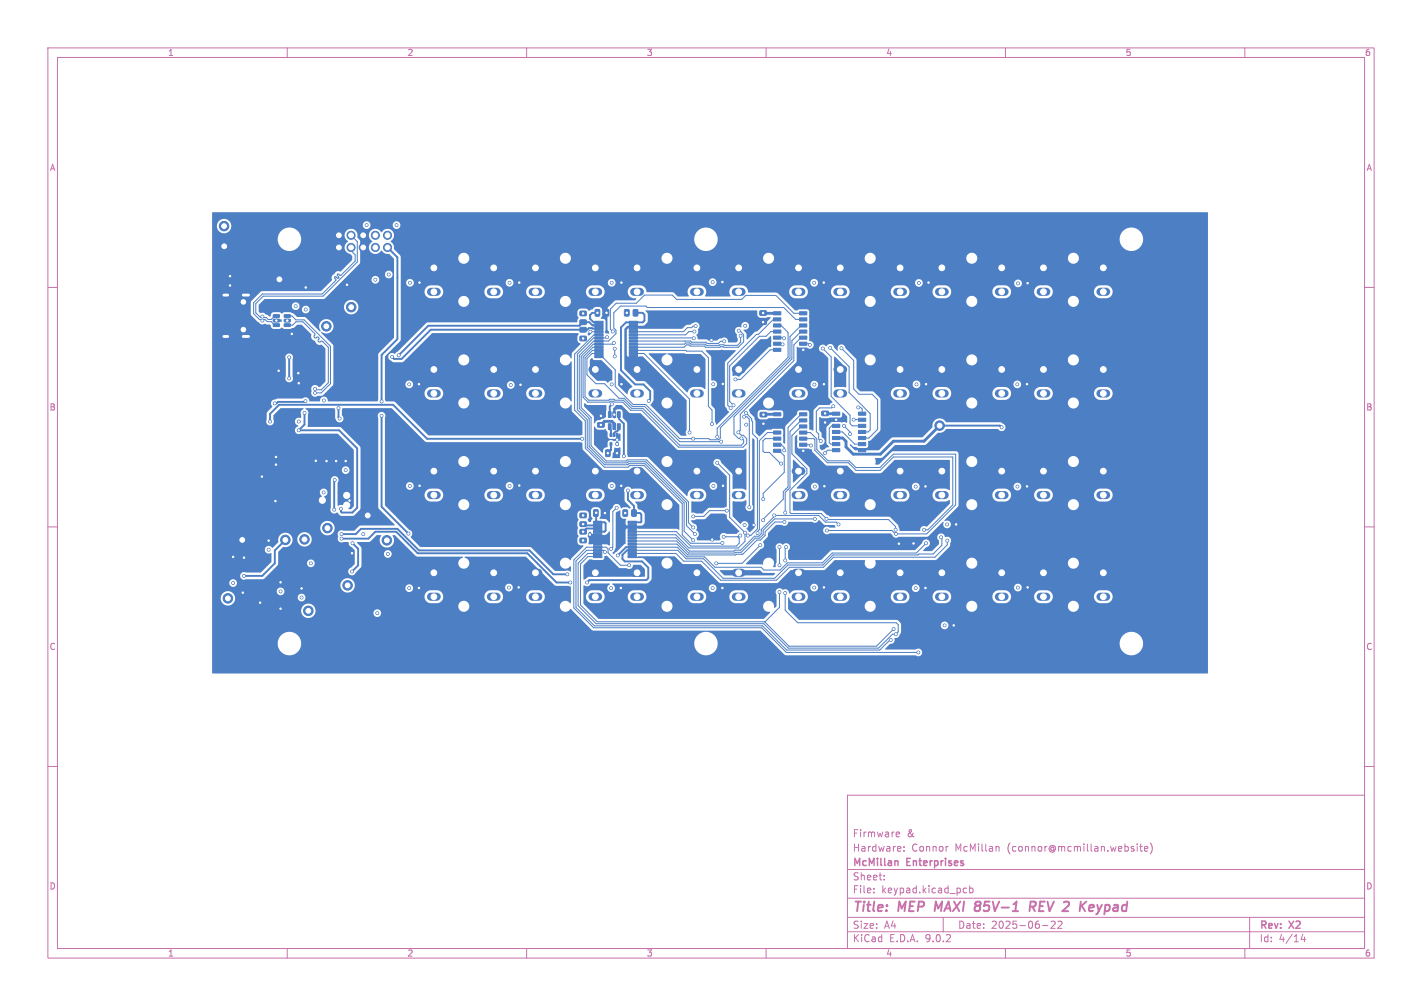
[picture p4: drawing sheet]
<svg xmlns="http://www.w3.org/2000/svg" width="297mm" height="210mm" viewBox="0 0 297 210" stroke-linecap="round" stroke-linejoin="round" font-family="sans-serif">
<defs><g id="words">
<g font-size="2.8" fill="#c872ab">
<text x="178" y="190.9">Title:</text>
<text x="187.7" y="190.9">MEP</text>
<text x="196.1" y="190.9">MAXI</text>
<text x="205.3" y="190.9">85V-1</text>
<text x="217.5" y="190.9">REV 2</text>
<text x="229.6" y="190.9">Keypad</text>
</g>
<g font-size="2.1" fill="#c872ab">
<text x="178" y="178">Hardware:</text>
<text x="178" y="175">Firmware</text>
<text x="189.4" y="175">&amp;</text>
<text x="190.4" y="178">Connor</text>
<text x="199.5" y="178">McMillan</text>
<text x="210.5" y="178">(connor@mcmillan.website)</text>
<text x="178" y="184">Sheet:</text>
<text x="178" y="181.2">McMillan</text>
<text x="189.5" y="181.2">Enterprises</text>
<text x="178" y="186.7">File:</text>
<text x="184.1" y="186.7">keypad.kicad_pcb</text>
<text x="178" y="196.9">KiCad</text>
<text x="178" y="194.1">Size:</text>
<text x="184.7" y="194.1">A4</text>
<text x="185.7" y="196.9">E.D.A.</text>
<text x="193.3" y="196.9">9.0.2</text>
<text x="200" y="194.1">Date:</text>
<text x="207" y="194.1">2025-06-22</text>
<text x="263" y="194.3">Rev:</text>
<text x="263" y="196.9">Id:</text>
<text x="267.1" y="196.9">4/14</text>
<text x="269.4" y="194.3">X2</text>
</g>
<g font-size="1.8" fill="#c872ab">
<text x="35" y="11.9">1</text>
<text x="85" y="11.9">2</text>
<text x="135" y="11.9">3</text>
<text x="185" y="11.9">4</text>
<text x="235" y="11.9">5</text>
<text x="285" y="11.9">6</text>
<text x="10.3" y="35.9">A</text>
<text x="285.4" y="35.9">A</text>
<text x="10.3" y="85.9">B</text>
<text x="285.3" y="85.9">B</text>
<text x="10.3" y="135.9">C</text>
<text x="285.3" y="135.9">C</text>
<text x="10.3" y="185.9">D</text>
<text x="285.3" y="185.9">D</text>
<text x="35" y="199.9">1</text>
<text x="85" y="199.9">2</text>
<text x="135" y="199.9">3</text>
<text x="185" y="199.9">4</text>
<text x="235" y="199.9">5</text>
<text x="285" y="199.9">6</text>
</g>
</g></defs>
<g fill="none" stroke="#c872ab" stroke-width=".21">
<path d="M10 10h277v190h-277zM12 12h273v186h-273zM60 10v2M110 10v2M160 10v2M210 10v2M260 10v2M10 60h2M285 60h2M10 110h2M285 110h2M10 160h2"/>
<path d="M177 166h108v32h-108zM187.2 174.6h.6M187.2 173.8l.5-.1 .2 .4-.7 .1M188.8 177.6v.1M188.8 176.8v.1M197.9 176.7h.1M208.2 176.7l.5 .2v.8M237.5 176.2v.1M237.5 176.7v1M238 176.7h.6M238.2 176.2v1.3l.4 .2M239 177.2l.7-.1v-.3l-.5-.1-.2 .2 .1 .7h.6"/>
<path d="M240.2 176a1.72 1.72 0 0 1 0 2.3M285 160h2M60 198v2M110 198v2M160 198v2M177 194.5h108M177 191.5h108M177 187.5h108M177 181.5h108M182.5 186.3v.1M182.5 185.5v.1M184.7 183.6v.1"/>
<path d="M184.7 182.8v.1M197 191.5v3M201.3 186.3h.6M201.3 185.5h.6M202.5 185.5l.5-.1 .2 .3-.1 .6h-.6M202.5 184.9v1.5M210 198v2M217.7 193.2h1.2M219.5 192.4l.6-.1 .3 .4-.9 1.1h.9M221 192.4l.5-.1 .3 .4-.9 1.1h.9M260 198v2M261 191.5v6.5"/>
<path d="M272.1 195l-.4 1.1h1M272.5 195.6v1"/>
</g>
<path d="M195.5 188.2l-.3 2M204 189.1h.4M204.1 188.2h.4M204.4 189.1l.2 .1M204.6 190l-.3 .2M204.6 189l-.2 .1M215.1 189.3h.8l.3-.2a.51 .51 0 0 0-.2-.9h-.7l-.3 2M215.6 189.3l.6 .9M227.8 188.9l.6 .1 .1 .4-1 .1M228.3 190.1l-.6 .1" fill="none" stroke="#c872ab" stroke-width=".4"/>
<path d="M187.3 179.7l.3 .2v.8" fill="none" stroke="#c872ab" stroke-width=".3"/>
<path d="M46.8 70.2h.8M46.8 61.6h.8M50.8 70.2h1.1M50.8 61.6h1.1" fill="none" stroke="#4d7fc4" stroke-width="1"/>
<g fill="#4d7fc4" stroke="#4d7fc4" stroke-width=".21">
<path d="M59.4 67.6h1.2l.1 .5-1.3 .1z"/>
<path d="M59.4 66.7l1.2-.1 .1 .5-1.3 .1z"/>
<path d="M59.4 65.7h1.2l.1 .5-1.3 .1z"/>
<path d="M57.1 65.7h1.2l.1 .5-1.2 .1z"/>
<path d="M57.1 66.7l1.2-.1 .1 .5-1.2 .1z"/>
<path d="M57.1 67.6h1.2l.1 .5-1.2 .1z"/>
<path d="M128.4 94l.7-.1 .2 .1 .1 1.1-.2 .2h-.6l-.2-.1z"/>
<path d="M126.5 94l.7-.1 .2 .1 .1 1.1-.2 .2h-.6l-.2-.1z"/>
<path d="M131.4 67.1h1.8v.4h-1.8z"/>
<path d="M131.4 67.7h1.8v.5h-1.8z"/>
<path d="M131.4 68.4h1.8v.4h-1.8z"/>
<path d="M131.4 69h1.8v.5h-1.8z"/>
<path d="M131.4 69.7h1.8v.4h-1.8z"/>
<path d="M131.4 70.3h1.8v.5h-1.8z"/>
<path d="M131.4 71h1.8v.4h-1.8z"/>
<path d="M131.4 71.6h1.8v.5h-1.8z"/>
<path d="M131.4 72.3h1.8v.4h-1.8z"/>
<path d="M131.4 72.9h1.8v.5h-1.8z"/>
<path d="M131.4 73.6h1.8v.4h-1.8z"/>
<path d="M131.4 74.2h1.8v.5h-1.8z"/>
<path d="M124.2 74.2h1.8v.5h-1.8z"/>
<path d="M124.2 73.6h1.8v.4h-1.8z"/>
<path d="M124.2 72.9h1.8v.5h-1.8z"/>
<path d="M124.2 72.3h1.8v.4h-1.8z"/>
<path d="M124.2 71.6h1.8v.5h-1.8z"/>
<path d="M124.2 71h1.8v.4h-1.8z"/>
<path d="M124.2 70.3h1.8v.5h-1.8z"/>
<path d="M124.2 69.7h1.8v.4h-1.8z"/>
<path d="M124.2 69h1.8v.5h-1.8z"/>
<path d="M124.2 68.4h1.8v.4h-1.8z"/>
<path d="M124.2 67.7h1.8v.5h-1.8z"/>
<path d="M124.2 67.1h1.8v.4h-1.8z"/>
<path d="M179.3 86h1.5v.7h-1.5z"/>
<path d="M179.3 87.3h1.5v.7h-1.5z"/>
<path d="M179.3 88.6h1.5v.6h-1.5z"/>
<path d="M179.3 89.8h1.5v.7h-1.5z"/>
<path d="M179.3 91.1h1.5v.7h-1.5z"/>
<path d="M179.3 92.4h1.5v.6h-1.5z"/>
<path d="M179.3 93.7h1.5v.6h-1.5z"/>
<path d="M173.9 93.7h1.5v.6h-1.5z"/>
<path d="M173.9 92.4h1.5v.6h-1.5z"/>
<path d="M173.9 91.1h1.5v.7h-1.5z"/>
<path d="M173.9 89.8h1.5v.7h-1.5z"/>
<path d="M173.9 88.6h1.5v.6h-1.5z"/>
<path d="M173.9 87.3h1.5v.7h-1.5z"/>
<path d="M173.9 86h1.5v.7h-1.5z"/>
<path d="M127.4 90.5h.4l-.1 .6h-.3z"/>
<path d="M128.1 90.5h.3v.6h-.3z"/>
<path d="M128.7 90.5h.4l-.1 .6h-.3z"/>
<path d="M128.7 92.4h.4l-.1 .6h-.3z"/>
<path d="M127.4 92.4h.4l-.1 .6h-.3z"/>
<path d="M127.1 86h.5v1.1h-.5z"/>
<path d="M128 86h.6v1.1h-.6z"/>
<path d="M129 86h.5v1.1h-.5z"/>
<path d="M129 88.5h.5v1.2l-.5-.1z"/>
<path d="M128 88.5h.6v1.2l-.6-.1z"/>
<path d="M127.1 88.5h.5v1.2l-.5-.1z"/>
<path d="M121.2 110.6l1.1-.1 .2 .2v.7l-.3 .1h-1l-.1-.2z"/>
<path d="M121.2 112.4l1.1-.1 .2 .3v.6l-.3 .1h-1l-.1-.2z"/>
<path d="M131.2 108.8h1.7v.5h-1.7z"/>
<path d="M131.2 109.5h1.7v.4h-1.7z"/>
<path d="M131.2 110.1h1.7v.5h-1.7z"/>
<path d="M131.2 110.8h1.7v.4h-1.7z"/>
<path d="M131.2 111.4h1.7v.5h-1.7z"/>
<path d="M131.2 112.1h1.7v.4h-1.7z"/>
<path d="M131.2 112.7h1.7v.5h-1.7z"/>
<path d="M131.2 113.4h1.7v.4h-1.7z"/>
<path d="M131.2 114h1.7v.5h-1.7z"/>
<path d="M131.2 114.7h1.7v.4h-1.7z"/>
<path d="M131.2 115.3h1.7v.5h-1.7z"/>
<path d="M131.2 116h1.7v.4h-1.7z"/>
<path d="M124 116h1.7v.4h-1.7z"/>
<path d="M124 115.3h1.7v.5h-1.7z"/>
<path d="M124 114.7h1.7v.4h-1.7z"/>
<path d="M124 114h1.7v.5h-1.7z"/>
<path d="M124 113.4h1.7v.4h-1.7z"/>
<path d="M124 112.7h1.7v.5h-1.7z"/>
<path d="M124 112.1h1.7v.4h-1.7z"/>
<path d="M124 111.4h1.7v.5h-1.7z"/>
<path d="M124 110.8h1.7v.4h-1.7z"/>
<path d="M124 110.1h1.7v.5h-1.7z"/>
<path d="M124 109.5h1.7v.4h-1.7z"/>
<path d="M124 108.8h1.7v.5h-1.7z"/>
<path d="M126.3 64.6h.6l.3 .1v1.1l-.2 .2h-.6l-.2-.1z"/>
<path d="M124.4 64.6h.6l.3 .1v1.1l-.2 .2h-.6l-.2-.1z"/>
<path d="M130.1 106.5l.7-.1 .3 .2v1l-.2 .2h-.6l-.2-.2z"/>
<path d="M132 106.5l.7-.1 .2 .2v1l-.1 .2h-.7l-.2-.2z"/>
<path d="M167 86.2h1.5v.6h-1.5z"/>
<path d="M167 87.4h1.5v.7h-1.5z"/>
<path d="M167 88.7h1.5v.7h-1.5z"/>
<path d="M167 90h1.5v.6h-1.5z"/>
<path d="M167 91.2h1.5v.7h-1.5z"/>
<path d="M167 92.5h1.5v.7h-1.5z"/>
<path d="M167 93.8h1.5v.6h-1.5z"/>
<path d="M161.6 93.8h1.5v.6h-1.5z"/>
<path d="M161.6 92.5h1.5v.7h-1.5z"/>
<path d="M161.6 91.2h1.5v.7h-1.5z"/>
<path d="M161.6 90h1.5v.6h-1.5z"/>
<path d="M161.6 88.7h1.5v.7h-1.5z"/>
<path d="M161.6 87.4h1.5v.7h-1.5z"/>
<path d="M161.6 86.2h1.5v.6h-1.5z"/>
<path d="M130.5 64.7l.7-.1 .2 .2v1l-.1 .2h-.6l-.3-.2z"/>
<path d="M132.3 64.7l.7-.1 .2 .2 .1 1-.2 .2h-.6l-.3-.2z"/>
<path d="M121.2 65l1.1-.1 .2 .3v.6l-.3 .1h-1l-.1-.2z"/>
<path d="M121.2 66.8h1.1l.2 .2v.6l-.3 .2h-1l-.1-.3z"/>
<path d="M167 65.1h1.5v.6h-1.5z"/>
<path d="M167 66.4h1.5v.6h-1.5z"/>
<path d="M167 67.6h1.5v.7h-1.5z"/>
<path d="M167 68.9h1.5v.6h-1.5z"/>
<path d="M167 70.2h1.5v.6h-1.5z"/>
<path d="M167 71.4h1.5v.7h-1.5z"/>
<path d="M167 72.7h1.5v.7h-1.5z"/>
<path d="M161.6 72.7h1.5v.7h-1.5z"/>
<path d="M161.6 71.4h1.5v.7h-1.5z"/>
<path d="M161.6 70.2h1.5v.6h-1.5z"/>
<path d="M161.6 68.9h1.5v.6h-1.5z"/>
<path d="M161.6 67.6h1.5v.7h-1.5z"/>
<path d="M161.6 66.4h1.5v.6h-1.5z"/>
<path d="M161.6 65.1h1.5v.6h-1.5z"/>
<path d="M158.7 66.8h1.3l.1 .2v.6l-.2 .1h-1.1l-.1-.2z"/>
<path d="M158.7 64.9h1.3l.1 .2v.6l-.2 .1h-1.1l-.1-.2z"/>
<path d="M125.9 106.4h.7l.2 .1v1.1l-.1 .2h-.6l-.2-.1z"/>
<path d="M124 106.4h.7l.2 .1v1.1l-.1 .2h-.6l-.2-.1z"/>
<path d="M158.8 88h1.2l.2 .2v.6l-.3 .2-1-.1-.2-.2z"/>
<path d="M158.8 86.1h1.2l.2 .2v.6l-.3 .2-1-.1-.2-.2z"/>
<path d="M171.7 87.8l1.2-.1 .2 .2-.1 .6-.2 .2h-1l-.2-.3z"/>
<path d="M171.7 85.9l1.2-.1 .2 .2-.1 .6-.2 .2h-1l-.2-.3z"/>
<path d="M121.2 68.4l1.1-.1 .2 .3v.6l-.3 .1h-1l-.1-.2z"/>
<path d="M121.2 70.2h1.1l.2 .2v.6l-.3 .2h-1l-.1-.3z"/>
<path d="M121.2 107.2l1.1-.1 .2 .2v.7l-.3 .1h-1l-.1-.2z"/>
<path d="M121.2 109l1.1-.1 .2 .3v.6l-.3 .1h-1l-.1-.2z"/>
<path d="M70 48.3h1.6v1.6h-1.6z"/>
<path d="M124.9 86.4l1.2-.1 .1 .3v.6l-.2 .1h-1.1l-.1-.2z"/>
<path d="M124.9 88.3l1.2-.1 .1 .3v.6l-.2 .1h-1.1l-.1-.2z"/>
<circle cx="58.4" cy="58.3" r="1"/>
<circle cx="73.4" cy="64.1" r="1"/>
<circle cx="68.2" cy="68.1" r="1"/>
<circle cx="59.6" cy="112.7" r="1"/>
<circle cx="64.4" cy="127.5" r="1"/>
<circle cx="50.6" cy="112.7" r="1"/>
<circle cx="47.6" cy="124.9" r="1"/>
<circle cx="72.6" cy="122.2" r="1"/>
<circle cx="76.8" cy="107.6" r="1"/>
<circle cx="68.4" cy="110.2" r="1"/>
<circle cx="80.8" cy="112.8" r="1"/>
<circle cx="63.6" cy="112.6" r="1"/>
<circle cx="196.2" cy="88.8" r="1"/>
<circle cx="70.8" cy="51.7" r=".85"/>
<circle cx="73.3" cy="49.1" r=".85"/>
<circle cx="73.3" cy="51.7" r=".85"/>
<circle cx="75.9" cy="49.1" r=".85"/>
<circle cx="75.9" cy="51.7" r=".85"/>
<circle cx="78.4" cy="49.1" r=".85"/>
<circle cx="78.4" cy="51.7" r=".85"/>
<circle cx="80.9" cy="49.1" r=".85"/>
<circle cx="80.9" cy="51.7" r=".85"/>
<circle cx="46.8" cy="47.2" r="1"/>
<circle cx="46.8" cy="51.4" r="1"/>
<circle cx="209.2" cy="89.2" r=".3"/>
<circle cx="48" cy="59.6" r=".3"/>
<circle cx="48" cy="57.7" r=".3"/>
<circle cx="61.8" cy="63.9" r=".3"/>
<circle cx="63.9" cy="64.6" r=".3"/>
<circle cx="63.9" cy="60" r=".3"/>
<circle cx="72.5" cy="59.4" r=".3"/>
<circle cx="57.5" cy="104.6" r=".3"/>
<circle cx="72.2" cy="96.3" r=".3"/>
<circle cx="70.2" cy="96.3" r=".3"/>
<circle cx="68.2" cy="96.3" r=".3"/>
<circle cx="66" cy="96.2" r=".3"/>
<circle cx="57.6" cy="97" r=".3"/>
<circle cx="57.6" cy="95.4" r=".3"/>
<circle cx="62.4" cy="80" r=".3"/>
<circle cx="54.7" cy="99.5" r=".3"/>
<circle cx="73.5" cy="115.5" r=".3"/>
<circle cx="56.1" cy="112.9" r=".3"/>
<circle cx="51" cy="116.4" r=".3"/>
<circle cx="48.7" cy="116.3" r=".3"/>
<circle cx="63" cy="122.8" r=".3"/>
<circle cx="58.6" cy="121.6" r=".3"/>
<circle cx="50.7" cy="123.7" r=".3"/>
<circle cx="58.6" cy="127.1" r=".3"/>
<circle cx="54.3" cy="125.8" r=".3"/>
<circle cx="70.7" cy="85.2" r=".3"/>
<circle cx="79.7" cy="86.8" r=".3"/>
<circle cx="79.7" cy="83.8" r=".3"/>
<circle cx="85.3" cy="111.4" r=".3"/>
<circle cx="81.2" cy="57.3" r=".3"/>
<circle cx="78.4" cy="58.4" r=".3"/>
<circle cx="76.6" cy="47" r=".3"/>
<circle cx="82.8" cy="47" r=".3"/>
<circle cx="70.9" cy="87.4" r=".3"/>
<circle cx="121.8" cy="111" r=".3"/>
<circle cx="121.8" cy="109.4" r=".3"/>
<circle cx="81.9" cy="74.5" r=".3"/>
<circle cx="83.3" cy="74.2" r=".3"/>
<circle cx="71.3" cy="111.5" r=".3"/>
<circle cx="71.3" cy="112.4" r=".3"/>
<circle cx="122.6" cy="121.6" r=".3"/>
<circle cx="119.1" cy="121.6" r=".3"/>
<circle cx="62.3" cy="77.9" r=".3"/>
<circle cx="58.2" cy="77.4" r=".3"/>
<circle cx="73" cy="104.5" r=".3"/>
<circle cx="61" cy="69.7" r=".3"/>
<circle cx="57.7" cy="66.9" r=".3"/>
<circle cx="60" cy="66.9" r=".3"/>
<circle cx="54.8" cy="66.1" r=".3"/>
<circle cx="54.8" cy="66.9" r=".3"/>
<circle cx="63.6" cy="86.2" r=".3"/>
<circle cx="63.8" cy="83.8" r=".3"/>
<circle cx="57.4" cy="84.2" r=".3"/>
<circle cx="65.8" cy="82" r=".3"/>
<circle cx="65.8" cy="81.2" r=".3"/>
<circle cx="60.4" cy="79" r=".3"/>
<circle cx="60.4" cy="74.6" r=".3"/>
<circle cx="128.9" cy="92.7" r=".3"/>
<circle cx="121.6" cy="91.6" r=".3"/>
<circle cx="62.4" cy="88" r=".3"/>
<circle cx="56.4" cy="88" r=".3"/>
<circle cx="71.2" cy="106.2" r=".3"/>
<circle cx="62.4" cy="89.8" r=".3"/>
<circle cx="67.6" cy="102.8" r=".3"/>
<circle cx="69.8" cy="106.4" r=".3"/>
<circle cx="69.9" cy="100.2" r=".3"/>
<circle cx="67.6" cy="83.6" r=".3"/>
<circle cx="72.2" cy="98.1" r=".3"/>
<circle cx="63" cy="124.7" r=".3"/>
<circle cx="73.6" cy="113.4" r=".3"/>
<circle cx="73.5" cy="119.3" r=".3"/>
<circle cx="75.9" cy="111.5" r=".3"/>
<circle cx="51" cy="120.2" r=".3"/>
<circle cx="48.7" cy="121.7" r=".3"/>
<circle cx="56.1" cy="114.8" r=".3"/>
<circle cx="58.6" cy="123.5" r=".3"/>
<circle cx="78.8" cy="128" r=".3"/>
<circle cx="81" cy="115.7" r=".3"/>
<circle cx="64.9" cy="117.6" r=".3"/>
<circle cx="150.9" cy="58.9" r=".3"/>
<circle cx="128.9" cy="94.6" r=".3"/>
<circle cx="108.7" cy="80.3" r=".3"/>
<circle cx="199.7" cy="109.5" r=".3"/>
<circle cx="172.1" cy="59" r=".3"/>
<circle cx="193.9" cy="59" r=".3"/>
<circle cx="157.4" cy="109.6" r=".3"/>
<circle cx="172.3" cy="88.2" r=".3"/>
<circle cx="151" cy="101.4" r=".3"/>
<circle cx="108.5" cy="59" r=".3"/>
<circle cx="126.7" cy="65.3" r=".3"/>
<circle cx="187.7" cy="113.5" r=".3"/>
<circle cx="174.6" cy="87.6" r=".3"/>
<circle cx="193.3" cy="101.5" r=".3"/>
<circle cx="214.6" cy="122.6" r=".3"/>
<circle cx="87.5" cy="80.2" r=".3"/>
<circle cx="87.5" cy="122.7" r=".3"/>
<circle cx="172.2" cy="101.5" r=".3"/>
<circle cx="128.3" cy="86.5" r=".3"/>
<circle cx="193.4" cy="80.2" r=".3"/>
<circle cx="87.6" cy="59" r=".3"/>
<circle cx="159.5" cy="88.5" r=".3"/>
<circle cx="123.2" cy="111.6" r=".3"/>
<circle cx="129.8" cy="101.4" r=".3"/>
<circle cx="150.9" cy="122.7" r=".3"/>
<circle cx="126.4" cy="107.1" r=".3"/>
<circle cx="129.8" cy="59" r=".3"/>
<circle cx="193.3" cy="122.7" r=".3"/>
<circle cx="108.5" cy="101.4" r=".3"/>
<circle cx="125.5" cy="86.8" r=".3"/>
<circle cx="167.8" cy="94.1" r=".3"/>
<circle cx="214.5" cy="101.5" r=".3"/>
<circle cx="167.8" cy="73" r=".3"/>
<circle cx="129.8" cy="80.2" r=".3"/>
<circle cx="159.4" cy="67.2" r=".3"/>
<circle cx="148.6" cy="71" r=".3"/>
<circle cx="123.3" cy="69.3" r=".3"/>
<circle cx="172.1" cy="80.2" r=".3"/>
<circle cx="151" cy="80.2" r=".3"/>
<circle cx="199.2" cy="130.6" r=".3"/>
<circle cx="190.8" cy="113.5" r=".3"/>
<circle cx="214.5" cy="80.2" r=".3"/>
<circle cx="128.9" cy="91.8" r=".3"/>
<circle cx="172.1" cy="122.6" r=".3"/>
<circle cx="108.3" cy="122.6" r=".3"/>
<circle cx="214.6" cy="59.1" r=".3"/>
<circle cx="129.7" cy="122.7" r=".3"/>
<circle cx="148.8" cy="112.7" r=".3"/>
<circle cx="87.6" cy="101.4" r=".3"/>
<circle cx="127.6" cy="122.8" r=".3"/>
<circle cx="172.3" cy="86.3" r=".3"/>
<circle cx="155.5" cy="109.6" r=".3"/>
<circle cx="155.6" cy="68" r=".3"/>
<circle cx="106.3" cy="122.7" r=".3"/>
<circle cx="212.6" cy="122.7" r=".3"/>
<circle cx="170.1" cy="122.7" r=".3"/>
<circle cx="197.3" cy="130.6" r=".3"/>
<circle cx="130.6" cy="107.1" r=".3"/>
<circle cx="159.5" cy="86.6" r=".3"/>
<circle cx="170.1" cy="80.3" r=".3"/>
<circle cx="155.9" cy="88.7" r=".3"/>
<circle cx="212.5" cy="80.2" r=".3"/>
<circle cx="191.9" cy="59.1" r=".3"/>
<circle cx="106.4" cy="101.4" r=".3"/>
<circle cx="170.2" cy="101.6" r=".3"/>
<circle cx="121.8" cy="70.7" r=".3"/>
<circle cx="149" cy="80.2" r=".3"/>
<circle cx="149" cy="101.4" r=".3"/>
<circle cx="191.3" cy="122.8" r=".3"/>
<circle cx="124.5" cy="107" r=".3"/>
<circle cx="121.8" cy="65.4" r=".3"/>
<circle cx="130.9" cy="65.3" r=".3"/>
<circle cx="170.1" cy="59" r=".3"/>
<circle cx="127.8" cy="59" r=".3"/>
<circle cx="212.5" cy="101.6" r=".3"/>
<circle cx="191.4" cy="80.2" r=".3"/>
<circle cx="85.5" cy="122.8" r=".3"/>
<circle cx="212.6" cy="59.2" r=".3"/>
<circle cx="148.8" cy="122.8" r=".3"/>
<circle cx="106.4" cy="59" r=".3"/>
<circle cx="124.8" cy="65.3" r=".3"/>
<circle cx="85.6" cy="101.4" r=".3"/>
<circle cx="125.5" cy="88.7" r=".3"/>
<circle cx="127.8" cy="101.4" r=".3"/>
<circle cx="106.7" cy="80.4" r=".3"/>
<circle cx="127" cy="94.6" r=".3"/>
<circle cx="159.4" cy="65.3" r=".3"/>
<circle cx="197.8" cy="109.5" r=".3"/>
<circle cx="127.8" cy="80.2" r=".3"/>
<circle cx="191.3" cy="101.6" r=".3"/>
<circle cx="121.8" cy="107.6" r=".3"/>
<circle cx="121.8" cy="112.8" r=".3"/>
<circle cx="148.8" cy="58.9" r=".3"/>
<circle cx="85.6" cy="59" r=".3"/>
<circle cx="85.5" cy="80.2" r=".3"/>
<circle cx="131.1" cy="102.4" r=".3"/>
<circle cx="130.3" cy="95.3" r=".3"/>
<circle cx="127.8" cy="84.4" r=".3"/>
<circle cx="135.5" cy="83.7" r=".3"/>
<circle cx="118.5" cy="119.9" r=".3"/>
<circle cx="129" cy="116" r=".3"/>
<circle cx="193.4" cy="113.4" r=".3"/>
<circle cx="193" cy="110.6" r=".3"/>
<circle cx="196.6" cy="112.2" r=".3"/>
<circle cx="169.2" cy="72" r=".3"/>
<circle cx="171.9" cy="72.7" r=".3"/>
<circle cx="144.9" cy="70.6" r=".3"/>
<circle cx="145" cy="69.2" r=".3"/>
<circle cx="145.3" cy="68.1" r=".3"/>
<circle cx="144.8" cy="91.6" r=".3"/>
<circle cx="163.7" cy="70.6" r=".3"/>
<circle cx="175.8" cy="72.7" r=".3"/>
<circle cx="150.9" cy="113.4" r=".3"/>
<circle cx="144" cy="90.3" r=".3"/>
<circle cx="144.8" cy="112.8" r=".3"/>
<circle cx="126.8" cy="70.4" r=".3"/>
<circle cx="128.4" cy="74.4" r=".3"/>
<circle cx="153.6" cy="79.2" r=".3"/>
<circle cx="128.4" cy="72.8" r=".3"/>
<circle cx="173.4" cy="72.6" r=".3"/>
<circle cx="163.5" cy="71.9" r=".3"/>
<circle cx="150.6" cy="92.2" r=".3"/>
<circle cx="172.3" cy="94.6" r=".3"/>
<circle cx="163.2" cy="96.8" r=".3"/>
<circle cx="179.3" cy="85.1" r=".3"/>
<circle cx="169.4" cy="93" r=".3"/>
<circle cx="174" cy="84.8" r=".3"/>
<circle cx="171.4" cy="92.1" r=".3"/>
<circle cx="154.6" cy="111.8" r=".3"/>
<circle cx="156.2" cy="111.8" r=".3"/>
<circle cx="151.2" cy="112.1" r=".3"/>
<circle cx="153.2" cy="84.6" r=".3"/>
<circle cx="155.8" cy="86.2" r=".3"/>
<circle cx="151.3" cy="71.2" r=".3"/>
<circle cx="154.7" cy="70.1" r=".3"/>
<circle cx="163.8" cy="94" r=".3"/>
<circle cx="178.3" cy="87.6" r=".3"/>
<circle cx="177.6" cy="90.6" r=".3"/>
<circle cx="176.3" cy="88.9" r=".3"/>
<circle cx="154.2" cy="90.3" r=".3"/>
<circle cx="155.6" cy="111.2" r=".3"/>
<circle cx="149.8" cy="96.6" r=".3"/>
<circle cx="149.8" cy="91.2" r=".3"/>
<circle cx="154.9" cy="91.5" r=".3"/>
<circle cx="197.8" cy="112.8" r=".3"/>
<circle cx="162.8" cy="114.2" r=".3"/>
<circle cx="162.8" cy="118" r=".3"/>
<circle cx="159.4" cy="108.6" r=".3"/>
<circle cx="186.6" cy="131.3" r=".3"/>
<circle cx="162.8" cy="123.6" r=".3"/>
<circle cx="145.2" cy="111.5" r=".3"/>
<circle cx="128.2" cy="71.6" r=".3"/>
<circle cx="128" cy="69.2" r=".3"/>
<circle cx="144.8" cy="110.1" r=".3"/>
<circle cx="163.8" cy="109" r=".3"/>
<circle cx="187.1" cy="111.5" r=".3"/>
<circle cx="172.7" cy="110.7" r=".3"/>
<circle cx="154.3" cy="69" r=".3"/>
<circle cx="161.7" cy="107.6" r=".3"/>
<circle cx="175.1" cy="109.5" r=".3"/>
<circle cx="156.5" cy="105.9" r=".3"/>
<circle cx="152.6" cy="85.2" r=".3"/>
<circle cx="155.4" cy="87" r=".3"/>
<circle cx="187.1" cy="110.6" r=".3"/>
<circle cx="172.6" cy="108.3" r=".3"/>
<circle cx="170.2" cy="108.3" r=".3"/>
<circle cx="164" cy="123.8" r=".3"/>
<circle cx="164" cy="117" r=".3"/>
<circle cx="164" cy="107" r=".3"/>
<circle cx="164.2" cy="114.2" r=".3"/>
<circle cx="187.1" cy="132.4" r=".3"/>
<circle cx="148.7" cy="88.5" r=".3"/>
<circle cx="159.4" cy="104.2" r=".3"/>
<circle cx="151.8" cy="106.6" r=".3"/>
<circle cx="126.4" cy="115.2" r=".3"/>
<circle cx="186" cy="133.6" r=".3"/>
<circle cx="127.6" cy="114.6" r=".3"/>
<circle cx="128.8" cy="106" r=".3"/>
<circle cx="144.8" cy="107.8" r=".3"/>
<circle cx="158.8" cy="113.8" r=".3"/>
<circle cx="158.2" cy="111.3" r=".3"/>
<circle cx="191.8" cy="136.2" r=".3"/>
<circle cx="149.6" cy="117.6" r=".3"/>
<circle cx="131.4" cy="118" r=".3"/>
</g>
<g fill="none" stroke="#4d7fc4" stroke-width="1.7">
<path d="M90 55.9h1.2M102.5 55.9h1.2M111.2 55.9h1.2M123.7 55.9h1.2M132.5 55.9h1.2M145 55.9h1.2M153.7 55.9h1.2M166.2 55.9h1.2M174.9 55.9h1.2M187.4 55.9h1.2M196.1 55.9h1.2M208.6 55.9h1.2"/>
<path d="M217.3 55.9h1.2M229.8 55.9h1.2M90 60.9h1.2M90 77.1h1.2M102.5 60.9h1.2M102.5 77.1h1.2M111.2 60.9h1.2M111.2 77.1h1.2M123.7 60.9h1.2M123.7 77.1h1.2M132.5 60.9h1.2M132.5 77.1h1.2"/>
<path d="M145 60.9h1.2M145 77.1h1.2M153.7 60.9h1.2M153.7 77.1h1.2M166.2 60.9h1.2M166.2 77.1h1.2M174.9 60.9h1.2M174.9 77.1h1.2M187.4 60.9h1.2M187.4 77.1h1.2M196.1 60.9h1.2M196.1 77.1h1.2"/>
<path d="M208.6 60.9h1.2M208.6 77.1h1.2M217.3 60.9h1.2M217.3 77.1h1.2M229.8 60.9h1.2M229.8 77.1h1.2M90 82.1h1.2M90 98.4h1.2M102.5 82.1h1.2M102.5 98.4h1.2M111.2 82.1h1.2M111.2 98.4h1.2"/>
<path d="M123.7 82.1h1.2M123.7 98.4h1.2M132.5 82.1h1.2M132.5 98.4h1.2M145 82.1h1.2M145 98.4h1.2M153.7 82.1h1.2M153.7 98.4h1.2M166.2 82.1h1.2M166.2 98.4h1.2M174.9 82.1h1.2M174.9 98.4h1.2"/>
<path d="M187.4 82.1h1.2M187.4 98.4h1.2M196.1 82.1h1.2M196.1 98.4h1.2M208.6 82.1h1.2M208.6 98.4h1.2M217.3 82.1h1.2M217.3 98.4h1.2M229.8 82.1h1.2M229.8 98.4h1.2M90 119.6h1.2M90 103.4h1.2"/>
<path d="M102.5 119.6h1.2M102.5 103.4h1.2M111.2 119.6h1.2M111.2 103.4h1.2M123.7 119.6h1.2M123.7 103.4h1.2M132.5 119.6h1.2M132.5 103.4h1.2M145 119.6h1.2M145 103.4h1.2M153.7 119.6h1.2M153.7 103.4h1.2"/>
<path d="M166.2 119.6h1.2M166.2 103.4h1.2M174.9 119.6h1.2M174.9 103.4h1.2M187.4 119.6h1.2M187.4 103.4h1.2M196.1 119.6h1.2M196.1 103.4h1.2M208.6 119.6h1.2M208.6 103.4h1.2M217.3 119.6h1.2M217.3 103.4h1.2"/>
<path d="M229.8 119.6h1.2M229.8 103.4h1.2M90 124.6h1.2M102.5 124.6h1.2M111.2 124.6h1.2M123.7 124.6h1.2M132.5 124.6h1.2M145 124.6h1.2M153.7 124.6h1.2M166.2 124.6h1.2M174.9 124.6h1.2M187.4 124.6h1.2"/>
<path d="M196.1 124.6h1.2M208.6 124.6h1.2M217.3 124.6h1.2M229.8 124.6h1.2"/>
</g>
<g fill="none" stroke="#4d7fc4" stroke-width=".4">
<path d="M80.9 51.7l2.1 2v17.1l-3.3 3.3v9.7M60.4 74.6v4.4M124.8 65.3h-1.1l-.5 .5v.8l.8 .7h1.1M125.1 67.9h-1.4l-.6-.6h-1.3l-.8 .7h-31.6l-6.1 6.2M125.1 68.6l-2.1-.1-.3 .3h-32.7l-6.1 6.1h-1.6l-.4-.4M132.7 65.3h1.5l.4 .4v1.2l-.4 .4h-3.4l-1.1 1.1v8.9l2.9 3h1.8l1.4 1.4v1.7l-.3 .3M56.4 88v-1.6l1.9-1.9h23.8l7.1 7.1h32.4M63.6 86.2v2.4l-1.2 1.2h8.4l3.8 3.8v12.4l-1 1h-2.2l-.2-.2v-.6M63.8 83.8l-.2 .1h-5.5l-.3 .3h-.4M70.7 85.2v1.9l.2 .3M79.7 86.8v19l5.6 5.6M127.4 89.1v.5l.2 .3v.9"/>
<path d="M127.6 92.7v1.3l-.6 .6M127.8 84.4l-.4 .4v1.8M128.9 91.8h.1M128.9 90.8v1M129.3 86.6v.8l1 1.1v6.8M129.3 89.1v.6l-1 .7v.4M196.3 88.9h12.5l.4 .3M59.6 112.7l-2.2 2.2v2.7l-2.6 2.6h-3.8M69.9 100.2l-.1 .1v6.1M71.3 112.4h5.7l1.4-1.4h4.4l4.5 4.5h22.8l6.1 6.1h2.9M71.3 111.5h3l1.1-1.1h7.6l4.5 4.5h23.1l5 5h2.9M73.6 113.4l1.2 1.2v3.4l-1.3 1.3"/>
<path d="M121.8 109.4l.3 .3h2.7M123.2 111.6h1.6M124.5 107v1.7l.3 .3h1.5l.2 .3v1.5l-.2 .2h-1.5M124.8 110.3h-2.3l-.7 .7M131.2 102.4v2l1.2 1.2v1.5h1.2l.3 .3v1.6h-1.9M132 114.9h-1.1l-.9 .9v.9l.5 .5h3.6l1.3 1.3v2.2l-.4 .4h-11.9l-.5 .5M132 114.2h-1.2l-1.8 1.8"/>
</g>
<g fill="none" stroke="#4d7fc4" stroke-width=".21">
<path d="M70.6 58h.1M70.6 58l-.6-.2-.1 .2 .3 .5-2.9 2.9h-12.5l-1.8 1.8v2.3l1.2 1.2h.4l.2 .2 .2-.2h.4l.4 .4h.8l.8 .8h.3M73.3 51.7v.6l.9 .9v1.3l-3 3-.5-.3-.2 .1-.1 .2 .3 .3-.1 .2M73.3 49.1l1.3 1.3v4.3l-7.1 7.1h-12.5l-1.6 1.6v1.9l1 1 .4-.2 .2 .2h.6l.4 .4h.6l.8-.7h.3M60 67.9h1.1l.7-.7h1.5l2.5 2.5-.2 .5 .1 .3 .8-.1 .1 .2-.2 .5 .2 .2 .7-.1 1.3 1.3v7.4l-1.5 1.5h-1.1l-.2-.2M60 66h1l.8 .8h1.7l5.5 5.5v7.8l-1.9 1.9h-1.3M123.3 69.2h1.8M123.3 69.2v.1M125.1 69.9h-1l-4.1 4v11.7l2.2 2.3v5.6l4 4h5l.3-.3h3l8 8v6.5l1.7 1.7h6.7M125.1 73.8h-1.4l-1.1 1.1v3.3l1.8 1.9h1.8l3.1 3.1h1.1l1.7 1.6h2.5l7.4 7.4h8.6M126.8 70.4l-.1 .1h-2.7l-3.4 3.4v11.6l2 2.1v5.8l3.7 3.6h4.8l.3-.2h3.3l8.2 8.2v5.9l1.9 1.9M128.2 71.6l-.2 .2h-4.1l-2.5 2.6v10.7l2.1 2.1v5.9l3.1 3.1h4.2l.2-.2h4l8.8 8.7v4.4l1 1"/>
<path d="M128.4 72.8v1.6M132.3 71.2h11.9l.3 .2h2.9l.3 .3h2.3l.5-.5h.8M132.3 70.5l12.6 .1M132.3 73.8h2.2l9.5 9.5v7M132.3 73.1h10.9l.2 .2h3.2l1.4 1.4v10.1l.7 .8v2.9M143 71.2h.1M145 69.2h-1.1l-.7 .7h-10.9M145.3 68.1h-.5l-.3 .3h-.9l-.9 .8h-10.4M154.3 69h.2l.8 .9v1.5l-1.1 1.1h-3.1l-.1-.1-3.6 .1-.3-.3h-2.9l-.3-.2h-.5l-.5 .5h-10.6M154.7 70.1v1.3l-.7 .7h-2.7l-.1-.1-3.7 .1-.2-.3h-3l-.2-.2h-.9l-.2 .2h-10.7M162 61.7h-6.2l-.9 .8h-13.6l-.9-.9h-5.8l-1.7 1.7h-4.2l-1.2 1.2v4.2l.5 .5M162.1 61.7l3.7 3.7h2"/>
<path d="M162.3 71.8h1.1v.1M162.3 70.5h1.4M162.3 66.7h-.8l-3.1 3.1h-.4l-6 6v8.8l.6 .6M162.3 69.2h-1.3l-1 1h-1.4l-6.2 6.2v7.4l.8 .8M162.3 67.9h.8l1.5 1.5v5.2l-14.8 14.8v1.8M162.3 73h-1.4l-6.2 6.2h-1.1M163.7 70.5h.1M163.8 70.5v.1M167.8 66.7h-1.6l-2.5-2.5h-28.5l-.3-.3h-5.3l-1.4 1.4v3.2l.4 .4v.8l-1.5 1.5h-3.1l-3 3v11.1l2.1 2v5.9l3.4 3.4h4.5l.2-.2h3.7l8.5 8.5v4.8l1.8 1.8M167.8 69.2h-.5l-1.9 1.9v3.8l-12.1 12.1v3.6l.9 .9h.8l.3 .4v.6l-.5 .4h-12.8l-7.7-7.7h-2.4l-1.7-1.6h-1.8l-.2-.2h-.8l-.2 .2h-4.2l-.8-.8v-8.1l1.6-1.6h1.3M167.8 67.9h-.5l-2.3 2.4v4.5l-14.5 14.5v2.2l-.4 .3h-1.8l-.3-.2h-6l-7.1-7.2h-2.7l-3.7-3.7v-3.5l-2.8-2.8h-.6M167.8 70.5h-.5l-1.5 1.5v3.3l-11.2 11.2v3.4l-.4 .4 .6 .6h.5l.7 .7v1l-.8 .7h-13.5l-7.7-7.7h-2.3l-1.6-1.6h-1.8l-.2-.2h-.6l-.2 .2h-4.5l-1-1.1v-8.4l2-2h1.3"/>
<path d="M167.8 71.8h1.1l.2 .2M171.8 72.8l1.8 1.7v8.3l4 3.9v1.8l.4 .4h2.1M173.4 72.6l4 4v5.3l4.3 4.4v3.5l-.4 .4h-1.2M175.7 72.7l2.6 2.6v5.9l1.1 1.1h2.8l1.1 1.2v6.1l-1.8 1.8h-1.4M149.8 96.6l2.6 2.6v8.8l3.2 3.2v1.8l-1.4 1.4h-10.3l-2.8-2.8h-9.1M155.4 87h.6l.5 .5v18.4M155.8 86.2l1.2 1.2v.4l.2 .2v2.6l1 1v18.8l-1.4 1.4h-.6M162.3 91.6h-2.5l-.5 .5v2.1l.4 .3h1l2.5 2.3M162.3 92.8h.9l.6 .7v.5M162.3 90.3h-2l-1.7 1.7v18.6l-.4 .3v.4M162.3 94.1h.5l1 1v3.5l-4.4 4.4v1.2M167.8 91.6h2.2"/>
<path d="M167.8 87.8h-.5l-2.3 2.3v11.7l-1 1v4.2M167.8 89h-.5l-1.9 1.9v3.8l3.1 3.2v.9l-3.5 3.6v4.6l.2 .2h6.3l1.3 1.3h12.8l1.5 1.4v.7M167.8 90.3h1.5l1.3 1.3v2.2l2.4 2.4h4.4l1.4 1.4h5l2.8-2.8h13v10.6l-6.1 6.1h-6.5l-.7-.8h-13.6M167.8 86.5h-.5l-2.7 2.7v12.4l-.4 .4M167.8 92.8h1.5l.1 .2M170 91.6l.2 .2v2.2l2.6 2.6h4.4l1.6 1.6h5l2.8-2.8h12.4v10l-5.2 5.2h-.8M174.1 84.8l-.4 .4h-2.5l-.7 .7v4.2l.5 .5v1l.4 .5M174.6 94h-1.7l-.6 .6M174.6 88.9h-.9l-.5 .5v3l.3 .3h1.1M174.6 90.2h1.4l2.5 2.5h1.6M176.3 88.9l1.3 1.3v.4M178.3 87.6h1.8"/>
<path d="M179.2 85.1h.6l.3 .3v1M124.8 115.5h-2l-2 2.1v8.9l3.7 3.7h35l5.1 5.1h18.9l2.9-2.9h.7l.5-.5v-1.5l-.4-.4h-20.6l-2.6-2.6v-3.6M124.8 116.2h-2l-1.6 1.6v8.5l3.5 3.5h35.1l3-3v-3.2M126.3 115.3l-.3-.4h-3.5l-2.2 2.2v9.7l3.8 3.9h35.2l5 5h19.5l2-2.1h.2M128.8 106l-.8 .8v7.4l-.4 .4M131.4 118h-1.8l-2.6-2.6v-.8l-.4-.4h-4.1l-2.7 2.7v10l4.2 4.2h35.1l5.1 5.1h27.6M132 111h9.2l3.1 3h9.5l.6-.6v-1l-.3-.3M151.8 106.6h-3.6l-1.2 1.2h-2.2M154.6 111.8l-.3 .3h-3.1M155 115.7h.1M158.8 113.8l-3.8 3.8h-5.4M162.8 114.2v3.8"/>
<path d="M163.8 109h-1.9l-2.1 2v.8l-1 .9h-.7l-3 3h-1.3l-.2 .2h-9.9l-2.3-2.3h-9.4M164.2 102l-.6 .6v1.6l-4.2 4.2v.2M164.2 102h.1M164.2 114.2l-.2 .2v2.6M164.6 102.2h.1M170.2 108.3h-8.4l-2.4 2.4v.9l-.7 .7h-.9l-3 3h-1.2l-.1 .2h-9.7l-2.5-2.6h-9.3M175.1 109.5l-.4-.5h-2.3l-1.4-1.4h-9.3v.2l-2.7 2.7v.9l-.5 .5h-.9l-2.9 3h-1.2l-.2 .2h-9.3l-2.8-2.8h-9.2M193.4 113.4l-2 2.1h-17.6l-2 2h-7.4l-1.5 1.5h-3.4l-.5-.6h-9.7l-2.1-2.1h-3.7l-2-2.1h-9.5M196.5 112.2l.2 .1v1.5l-1.8 1.9h-3l-.2 .2h-17.7l-2.1 2.1h-7.3l-2.8 2.7h-10.8l-4-4h-3.7l-1.7-1.8h-9.6M197.9 112.9v.9l-2.6 2.5h-21.2l-2.1 2.1h-7.1l-2.7 2.7h-11.7l-3.9-3.9h-3.8l-1.6-1.7h-9.2M159.7 129.8l5.1 5.1h18.2l3.6-3.6"/>
</g>
<path d="M159.4 65.3l2.9 .1M125.5 88.7l.8-.7h1.5l.5 .4v.7M162.3 86.5l-2.8 .1M172.3 86.3l2.3 .1M196.3 88.9l-3.3 3.2h-6.4l-2.7 2.7h-5.7l-1.5-1.5v-1.2l-.7-.7h-1.4" fill="none" stroke="#4d7fc4" stroke-width=".6"/>
<g fill="#4d7fc4">
<path d="M121.9 118l1.2-1.2 2.7 .1a.62 .62 0 0 0 .4-.8l.6-.1 2.6 2.6h1.4a.89 .89 0 0 0 1 .1 .89 .89 0 0 0 .5-.8h1.5l.9 .9v1.5l-11.7 .1-1.1 .6z"/>
<path d="M150.4 119h8.3l.8 .6h2.3l.1 .1-.4 .4h-10.2l-.9-.9z"/>
<path d="M123 111.1l.1-.1a.47 .47 0 0 1 .5 .6l.3 .1h2.4l1-.8 .1 2.9-.2 .1-.3-.2-1.1-.2-2.9 .1v-1.4a.36 .36 0 0 1-.2-.3 .36 .36 0 0 1 .2-.3z"/>
<path d="M144.4 108.6l1-.2h1.8l1.3-1.2h2.8l.5 .3 .1 .9 2.5 2.5-.6 .5h-2.1a.91 .91 0 0 0-1.1 .2 .91 .91 0 0 0-.1 1.1l-.3 .1h-4.5l-.2-.4a1.15 1.15 0 0 0 .3-1.4l-.1-.1a.29 .29 0 0 1-.3-.2 .29 .29 0 0 1 .1-.4 .85 .85 0 0 0-.7-1l-.4-.5z"/>
<path d="M157.1 91.5h.2l.3 .4v18.2l-1 1-.7-.7a1.01 1.01 0 0 0 .1-1.4 .91 .91 0 0 0-1.3 .4l-1.7-1.7v-3h2l.8-.3 .1 .1v.8a.82 .82 0 0 0 0 1.2 .82 .82 0 0 0 1.2 0 .82 .82 0 0 0 0-1.2z"/>
<path d="M166 91.2l.4-.4 .1 .1v2.3l.1 .3 .3 .2 1.9-.1 .7 .2 .2 .6 2.7 2.7 .3 .1h4.2l1.8 1.6h5.3l2.9-2.8h11.4l.1 6.3-1-.3h-1.4a1.35 1.35 0 0 0-1.2 1.4 1.35 1.35 0 0 0 1.2 1.3h1.4l.9-.3 .1 .1v.6l-4.8 4.8a.94 .94 0 0 0-1 0 .94 .94 0 0 0-.4 .9h-4.3l-.4-1.2-1.6-1.6-.2-.1h-12.3l-.8-.4-1-.9h-5.9l-.1-.1v-1.2h15a1.15 1.15 0 0 0 1.6 1.1 1.15 1.15 0 0 0 .3-1.9 1.15 1.15 0 0 0-1.9 .6v.2h-15l.1-.7 1.8 .1a1.35 1.35 0 0 0 1.2-1.5h4.8l.1 .7a1.35 1.35 0 0 0 1.2 .8h1.6a1.35 1.35 0 0 0 1.1-1.5h8.5l.1 .7a1.35 1.35 0 0 0 1.2 .8h1.6a1.35 1.35 0 0 0 1.1-1.5 1.35 1.35 0 0 0-1.3-1.2h-1.5a1.35 1.35 0 0 0-1.2 1.2h-8.5l-.1-.2a1.35 1.35 0 0 0-1.2-1h-1.5a1.35 1.35 0 0 0-1.2 1.2h-4.8v-.2a1.35 1.35 0 0 0-1.2-1h-1l-.1-.1 .3-.4h2.7a.8 .8 0 0 0 .8 .9 .8 .8 0 0 0 .8-.9h19.5v.2a.8 .8 0 0 0 1.2 .6 .8 .8 0 0 0 0-1.4 .8 .8 0 0 0-1.2 .6h-19.5a.8 .8 0 0 0-.8-.7 .8 .8 0 0 0-.8 .7h-2.7l2.3-2.3 .1-1.4-.1-.3-3-3z"/>
<path d="M128.6 84.6h1.2l1.7 1.6 2.3 .1 7.7 7.6h13.8l.5-.2 .1 8.5-.9-.2-2 .1v-3.1l-2.4-2.4a.82 .82 0 0 0-.8-.8 .82 .82 0 0 0-.8 .8 .82 .82 0 0 0 .8 .8l2 2.1v6.2l-.6 .3h-3.2l-1.3 1.2h-1.3l-1-.2v-2.3h1.9a1.35 1.35 0 0 0 1.2-1.3 1.35 1.35 0 0 0-1.2-1.4h-1.5a1.49 1.49 0 0 0-1.3 1.5l-2.2-2.1h6.9a.8 .8 0 0 0 1.1 .8 .8 .8 0 0 0 .3-1.3 .8 .8 0 0 0-1.4 .3v.2h-6.9l-5.2-5.1h2.1a1.15 1.15 0 0 0 1.6 1.1 1.15 1.15 0 0 0 .3-1.9 1.15 1.15 0 0 0-1.9 .6v.2h-2.1l-1-.9-4-.1-.1-7.1-1-1v-1.3l-.4-.4h-.7l-.3 .1-.1 .4v1.2l-.2 .1-.1-.1-.1-2z"/>
<path d="M165.6 96h.2l2.1 2.2v.4l-2.1 2.1-.2-.1z"/>
<path d="M128.3 93.5l1.3-.1-.1 2.2h-1.6l.1-1 .3-.4z"/>
<path d="M124.1 89.1h.2l.1 .3 .5 .3 1.6-.1 .4 .5v1a.69 .69 0 0 0 1 .5h.1a.81 .81 0 0 0 1-.8l.4-.3 .2 .1v1.3l-.2 .1a.94 .94 0 0 0-1.2 .1 .74 .74 0 0 0-1.3 .3l-.1 1a.86 .86 0 0 0-.9 1.1h-.2l-1.6-1.7z"/>
<path d="M171.1 87.1l.7 .2 3.7-.1 .3-.3 .1-.7 .1-.1 .9 .9v1.3l-.5-.2-.6 .1-.4-.1h-1.6l-1.1 .9-.1 .3v3.2l.5 .7v.2h-.5l-1 .6-.4-.4v-.7a.89 .89 0 0 0 1-.7 .89 .89 0 0 0-.6-1v-.8l-.5-.6z"/>
<path d="M131 68h3.3l.4-.2 .6-.8v-1.4l-.5-.7 .1-.1h23.1l.2 .8a.74 .74 0 0 0 .7 .7l1.9-.1 .2 .1-2.8 2.9-.6 .1-1.5 1.6-.2-.2v-1.1l-.6-.7a.91 .91 0 0 0 .9-.3 .91 .91 0 0 0 .1-1 .85 .85 0 0 0-1-.3 .85 .85 0 0 0-.5 1 .85 .85 0 0 0-1.1 .2 .85 .85 0 0 0 .1 1.2l.3 1-.1 .5-.2 .3h-1.7a.94 .94 0 0 0-.5-1 .94 .94 0 0 0-1 .1l-.4 .1-.5 .4h-1.7l-.5-.3h-1.7l-.3-.9a1.07 1.07 0 0 0 .3-1.2 .85 .85 0 0 0 0-1.2 .85 .85 0 0 0-1.2 0l-.4 .3h-.8l-1 .8-11-.1-.3 .2-.2 .3v5.1l.2 .3 .3 .1 2.9-.1 9.1 9.1v6.3a1.02 1.02 0 0 0 0 1.1h-1.2l-6.4-6.4 .4-.5h2v.2a1.15 1.15 0 0 0 1.7 .9 1.15 1.15 0 0 0 0-2 1.15 1.15 0 0 0-1.7 .9h-2l.3-.5v-1.9l-.2-.4-1.6-1.6-1.8-.1-2.5-2.5v-8.3z"/>
<path d="M147.4 73.1l3.4-.1 2.8 .1 .1 .1-2.2 2.2-.1 .3v9l.9 1.3-2.6 2.7-.4-.8v-2.5l-.7-.8v-3.6a.86 .86 0 0 0 1.2-.8 .86 .86 0 0 0-1.2-.8v-4.8l-1.2-1.3z"/>
<path d="M122 84.2l.7 .4h3.9l-.1 2.5-.6 .1-.5 .5a1.01 1.01 0 0 0-1.1 .5l-.1 .2-.1-.1-.1-1.4-2-2z"/>
<path d="M129.1 77.9h.2l2.8 2.8-.1 .2a1.55 1.55 0 0 0-1 1.4l-1.9-1.9z"/>
<path d="M135.5 73.8l3.6-.1 .1 .2a1.18 1.18 0 0 0-1.1 1.3 1.18 1.18 0 0 0 1.3 1 1.18 1.18 0 0 0 1-1.3l-.2-.5-.8-.4v-.2l6.9 .1 1 1v6.3l-.8-.4h-1.6a2.09 2.09 0 0 0-1.4 1.1l-8-7.9z"/>
<path d="M174.2 74.5h.2l2.3 2.3v4.1l-2.5-.1z"/>
<path d="M123.2 75.1l.4-.4 .5 .5h1.6l2.2 2.3v1.9l-.5 .1-.4 .4-.7-.4h-1.6l-1.5-1.5z"/>
<path d="M153 76.6l5.8-5.8h1.4l.7-.6h.1l.1 2.2-.6 .1-6 6.1-.8-.2-.7 .1z"/>
<path d="M122.9 69.5l.4-.3 .3 .2-.6 .7-.3-.3z"/>
<path d="M57.3 66.8l1.4-.2 .1 .5-.1 .1-.4-.1h-.8z"/>
<path d="M44.3 44.4l207.9-.1 .1 .1-.1 96.2-207.9-.1v-6.3h13.7a2.45 2.45 0 0 0 2.4 2.6 2.45 2.45 0 0 0 2.5-2.6h82.1v.3a2.45 2.45 0 0 0 3.7 2 2.45 2.45 0 0 0 0-4.3 2.45 2.45 0 0 0-3.7 2h-82.1v-.3a2.45 2.45 0 0 0-2.6-2 2.45 2.45 0 0 0-2.3 2.3h-13.7v-6.8h18.6v.2a1.5 1.5 0 0 0 1.4 1.4 1.5 1.5 0 0 0 1.5-1.1h12.2v.2a.8 .8 0 0 0 1.2 .6 .8 .8 0 0 0 0-1.4 .8 .8 0 0 0-1.2 .6h-12.1a1.49 1.49 0 0 0-.4-1.4h30.2v.2a1.15 1.15 0 0 0 1.8 .9 1.15 1.15 0 0 0 0-2 1.15 1.15 0 0 0-1.8 .9h-30.2l-.1-.1a1.51 1.51 0 0 0-2.5 1h-18.6v-2.6h1.8v.2a1.5 1.5 0 0 0 1.7 1.4 1.5 1.5 0 0 0 1.3-1.7h13.1v.1a.8 .8 0 0 0 1 .7 .8 .8 0 0 0 .5-1h25v.3a1.34 1.34 0 0 0 1.2 1.1h1.6a1.35 1.35 0 0 0 1.1-1.4h8.6v.3a1.34 1.34 0 0 0 1.2 1.1h1.6a1.35 1.35 0 0 0 1.1-1.4h4.8v.3a1.34 1.34 0 0 0 1.2 1.1h1.7a1.35 1.35 0 0 0 1-1.4 1.35 1.35 0 0 0-1.3-1.3h-1.4a1.35 1.35 0 0 0-1.2 1.3h-4.8l-.1-.2a1.35 1.35 0 0 0-1.2-1.1h-1.4a1.35 1.35 0 0 0-1.2 1.3h-8.6l-.1-.2a1.35 1.35 0 0 0-1.2-1.1h-1.4a1.35 1.35 0 0 0-1.2 1.3l-25-.1a.8 .8 0 0 0-.9-.4 .8 .8 0 0 0-.6 .7h-13.1a1.5 1.5 0 0 0-1.6-1.3 1.5 1.5 0 0 0-1.4 1.4h-1.8v-1.4h13.5v.1a.8 .8 0 0 0 1.2 .6 .8 .8 0 0 0 0-1.3 .8 .8 0 0 0-1.2 .6h-13.5v-1.8h3.6v.2a.8 .8 0 0 0 .6 .7 .8 .8 0 0 0 .9-.4h21.7v.2a1.5 1.5 0 0 0 1.3 1.4 1.5 1.5 0 0 0 1.6-1h10.7v.2a.8 .8 0 0 0 .9 .7 .8 .8 0 0 0 .6-1h19.3v.1a.8 .8 0 0 0 1.2 .6 .8 .8 0 0 0 0-1.3 .8 .8 0 0 0-1.2 .6h-19.3a.8 .8 0 0 0-.8-.6 .8 .8 0 0 0-.7 .7h-10.7l.1-.1a1.51 1.51 0 0 0-1.3-1.9 1.51 1.51 0 0 0-1.7 1.4h-21.7l.1-.2a.8 .8 0 0 0-.7-1 .8 .8 0 0 0-.9 .7h-3.6v-1.5h5.9v.2a.83 .83 0 0 0 1.2 .6l3.7-.1 2.8-2.8 .2-.5h6v.2a.8 .8 0 0 0 1.2 .6 .8 .8 0 0 0 0-1.4 .8 .8 0 0 0-1.2 .6h-6v-2.3l1.1-1a1.51 1.51 0 0 0 1.9-1.7h1v.2a1.51 1.51 0 0 0 2.3 1.2 1.51 1.51 0 0 0 0-2.6 1.51 1.51 0 0 0-2.3 1.2h-1v-.1a1.54 1.54 0 0 0-1.9-1.1 1.54 1.54 0 0 0-1.1 1.9l-1.2 1.2a.85 .85 0 0 0-1.2-.4 .85 .85 0 0 0-.3 1.2 .85 .85 0 0 0 1.2 .3l.1 1.8-2.2 2.2h-3.2a.8 .8 0 0 0-1.1 .6h-5.9v-10h22.6v.3a1.51 1.51 0 0 0 2.3 1.1 1.51 1.51 0 0 0 0-2.5 1.51 1.51 0 0 0-2.3 1.1h-22.6v-5.7h22.3v.1a.78 .78 0 0 0 1.2 .5 .78 .78 0 0 0-.1-1.3 .81 .81 0 0 0 .8-1 .81 .81 0 0 0-1.1-.6 .81 .81 0 0 0-.4 1.2l.2 .3-.4 .4-.2 .4h-22.3v-6.3h27.1v.1a.8 .8 0 0 0 1.2 .6 .8 .8 0 0 0 0-1.3 .8 .8 0 0 0-1.2 .6h-27.1v-10.2h11.3v.2a.81 .81 0 0 0 1.1 .7 .81 .81 0 0 0 .4-1.2v-.9l1.5-1.5h4.7v.2a.82 .82 0 0 0-.4 1.2v.6a.9 .9 0 0 0-1.2 .5 .9 .9 0 0 0 .6 1.2 .85 .85 0 0 0-.7 1.1 .85 .85 0 0 0 1.1 .6l7.9-.1 3.3 3.4v11.8l-.6 .6h-.4l-.1-.1a.79 .79 0 0 0 0-1.4 .79 .79 0 0 0-1.2 .7h-1.1v-2.2h1.2v.2a.75 .75 0 0 0 1.1 .6 .75 .75 0 0 0 0-1.3 .75 .75 0 0 0-1.1 .5h-1.2v-2.5a.81 .81 0 0 0-.2-1.3 .81 .81 0 0 0-1.2 .6v5.9a.85 .85 0 0 0 .3 1.1 .85 .85 0 0 0 1.1-.1l.7 .7h2.5l.3-.2 1.3-1.3v-12.8l-4.3-4.2-6.7-.1 .1-3-.6-.8 6-.1 .2 .4v1.5a.89 .89 0 0 0 .7 1 .89 .89 0 0 0 1-.6l-.3-.8v-1.1l.2-.4h10.2l7 6.9 .3 .2h32.1l.4 .1 .2 1.5 4.2 4.2h5.3l.5-.3h2.5l7.6 7.6v5.1l-.1 .1-.5-.2-10.4-.1-.2 .4-.1 2.8-2.4 2.2-.3-.3 .4-.4 .3-.7v-7.2l.8-.6 .2 .1v1.1a.84 .84 0 0 0 1.1 .6l.1 .1-.1 1 .2 .3h3.2l.5-.5v-2l-.5-.6-.7-.3-.3-.3-.1-.7h5.2a1.15 1.15 0 0 0 1.6 1.1 1.15 1.15 0 0 0 .3-1.9 1.15 1.15 0 0 0-1.9 .6v.2h-5.2l-.3-.4 .1-.2h1a1.35 1.35 0 0 0 1.2-1.3 1.35 1.35 0 0 0-1.2-1.4h-1.5a.55 .55 0 0 1-.8-.3 .81 .81 0 0 0-.9 .2 .81 .81 0 0 0-.2 .9l.1 1.8 1.2 1.4-.2 .2-.6-.3-1.3 .2a.83 .83 0 0 0-.8-.9 .83 .83 0 0 0-.8 .8l-.6 .7-.1 2.4-.8-.7-1.3-.2 .2-.5v-1.1a.74 .74 0 0 0-.6-.7h-.9l-.4 .4v1.4l.3 .6-.2 .2a.47 .47 0 0 1-.5 .5l-.3-.3a.46 .46 0 0 1 .2-.7v-.8l-.3-.5-.3-.1h-1.1a.74 .74 0 0 0-.7 .7l.1 .9a.34 .34 0 0 1 .2 .4 .34 .34 0 0 1-.2 .3l-.1 .8 .2 .5-.2 .5 .1 .9a.39 .39 0 0 1 .2 .3 .39 .39 0 0 1-.3 .4v.8l.2 .5 .2 .2h.8l.1 .2-2.5 2.5-.2 .4a1.19 1.19 0 0 0-2-.1 1.19 1.19 0 0 0 .5 1.9l.8-.1 .7-.4v1l-.2 .1a.83 .83 0 0 0-.9-.1h-2.2l-5.1-5h-23l-2-2.1a.89 .89 0 0 0-.3-1.5l-5.1-5.1v-.2h15.3a1.15 1.15 0 0 0 1.2 1.2 1.15 1.15 0 0 0 1.1-1.2h18.9v.1a1.15 1.15 0 0 0 1.8 .9 1.15 1.15 0 0 0 0-1.9 1.15 1.15 0 0 0-1.8 .9h-18.9v-.2a1.15 1.15 0 0 0-1.2-.9 1.15 1.15 0 0 0-1.1 1.1h-15.3v-2.1h8.3l.1 .7a1.35 1.35 0 0 0 1.1 .8h1.6a1.35 1.35 0 0 0 1.1-1.5h8.6l.1 .7a1.35 1.35 0 0 0 1.1 .8h1.6a1.35 1.35 0 0 0 1.1-1.5h4.8l.1 .7a1.35 1.35 0 0 0 1.1 .8h1.7a1.35 1.35 0 0 0 1-1.5h8.6l.1 .7a1.35 1.35 0 0 0 1.1 .8h1.7a1.35 1.35 0 0 0 1-1.5 1.35 1.35 0 0 0-1.3-1.2h-1.4a1.35 1.35 0 0 0-1.2 1.2h-8.6v-.2a1.35 1.35 0 0 0-1.3-1h-1.4a1.35 1.35 0 0 0-1.2 1.2h-4.8l-.1-.2a1.35 1.35 0 0 0-1.2-1h-1.4a1.35 1.35 0 0 0-1.2 1.2h-8.6l-.1-.2a1.35 1.35 0 0 0-1.2-1h-1.4a1.35 1.35 0 0 0-1.2 1.2h-8.3v-1.8h4.4v.1a.8 .8 0 0 0 .9 .7 .8 .8 0 0 0 .7-.9h19.2v.2a.8 .8 0 0 0 .9 .7 .8 .8 0 0 0 .7-.8h19.8v.1a.8 .8 0 0 0 1.2 .6 .8 .8 0 0 0 0-1.3 .8 .8 0 0 0-1.2 .6l-19.8-.1a.8 .8 0 0 0-.8-.7 .8 .8 0 0 0-.8 .7h-19.2a.8 .8 0 0 0-.8-.7 .8 .8 0 0 0-.8 .8h-4.4v-5.1h15.3v.1a1.15 1.15 0 0 0 1.3 1.1 1.15 1.15 0 0 0 1-1.2h18.9v.1a1.15 1.15 0 0 0 1.8 .9 1.15 1.15 0 0 0 0-1.9 1.15 1.15 0 0 0-1.8 .9h-18.9v-.2a1.15 1.15 0 0 0-1.2-.9 1.15 1.15 0 0 0-1.1 1.1h-15.3v-9.1a.81 .81 0 0 0-.7-1.2 .81 .81 0 0 0-.7 1.2v18.7l.2 .3 3.2 3.4-7.1 .1-.3 .2-1 .9h-2.2a.89 .89 0 0 0-1.1 .2 .89 .89 0 0 0-.1 1.1 .82 .82 0 0 0 .2 .9 .82 .82 0 0 0 1 .1h.9l.1 .2a.85 .85 0 0 0 .6 .9l.7 .7v2.8l-.8 .8a.81 .81 0 0 0-.3 1.4 .81 .81 0 0 0 1.3-.4l1.2-1.3v-2.6h4.7a.8 .8 0 0 0 1.1 .8 .8 .8 0 0 0 .2-1.3 .8 .8 0 0 0-1.3 .3v.2h-4.7l-.1-1.4-.9-.9 .2-.2h2.5l1.5-1.4h.8l.1 .1a1.53 1.53 0 0 0 .2 2.1 1.53 1.53 0 0 0 2.1 0 1.53 1.53 0 0 0 .1-2.1l.5-.1 4.5 4.5h9.6l.1 .1a1.18 1.18 0 0 0-1 1.5 1.18 1.18 0 0 0 1.5 .8 1.18 1.18 0 0 0 .7-1.6l-.8-.6v-.2h12.8l6 6 3.3 .2v3.4l-.1 .1a1.16 1.16 0 0 0-1.8-.1 1.16 1.16 0 0 0 .2 1.8 1.16 1.16 0 0 0 1.7-.5l4.4 4.4 .3 .2h34.9l5.1 5 .3 .1h27a.82 .82 0 0 0 1.2 0 .82 .82 0 0 0 0-1.2 .82 .82 0 0 0-1.2 0h-6.2l-.1-.1 1-1.1 .7-.2h47.2v.3a2.45 2.45 0 0 0 3.8 2 2.45 2.45 0 0 0 0-4.3 2.45 2.45 0 0 0-3.8 2h-47.2l.2-.4v-.5a1.08 1.08 0 0 0 1.1-.9l.3-.4v-1.5h8.3v.1a.8 .8 0 0 0 1.2 .6 .8 .8 0 0 0 0-1.3 .8 .8 0 0 0-1.2 .6h-8.3l-.1-.5-.8-.6h-20.4l-2.3-2.3v-.6h16v.2a1.15 1.15 0 0 0 1.2 1 1.15 1.15 0 0 0 1.1-1.2h18.9v.2a1.15 1.15 0 0 0 1.3 1 1.15 1.15 0 0 0 1-1.2h18.9v.2a1.15 1.15 0 0 0 1.8 .9 1.15 1.15 0 0 0 0-2 1.15 1.15 0 0 0-1.8 .9h-18.9v-.2a1.15 1.15 0 0 0-1.2-.9 1.15 1.15 0 0 0-1.1 1.1h-18.9v-.2a1.15 1.15 0 0 0-1.2-.9 1.15 1.15 0 0 0-1.1 1.1h-16v-1.7l.1-.1 .1 .1a1.34 1.34 0 0 0 1.3 1.1h1.6a1.35 1.35 0 0 0 1-1.4h4.8l.1 .3a1.34 1.34 0 0 0 1.2 1.1h1.6a1.35 1.35 0 0 0 1.1-1.4h8.5l.1 .3a1.34 1.34 0 0 0 1.2 1.1h1.6a1.35 1.35 0 0 0 1.1-1.4h4.8v.3a1.34 1.34 0 0 0 1.2 1.1h1.6a1.35 1.35 0 0 0 1.1-1.4h8.6v.3a1.34 1.34 0 0 0 1.2 1.1h1.6a1.35 1.35 0 0 0 1.1-1.4h4.8v.3a1.34 1.34 0 0 0 1.2 1.1h1.7a1.35 1.35 0 0 0 1-1.4h8.6v.3a1.34 1.34 0 0 0 1.2 1.1h1.7a1.35 1.35 0 0 0 1-1.4 1.35 1.35 0 0 0-1.3-1.3h-1.4a1.35 1.35 0 0 0-1.2 1.3h-8.6v-.2a1.35 1.35 0 0 0-1.3-1.1h-1.4a1.35 1.35 0 0 0-1.2 1.3h-4.8l-.1-.2a1.35 1.35 0 0 0-1.2-1.1h-1.4a1.35 1.35 0 0 0-1.2 1.3h-8.6l-.1-.2a1.35 1.35 0 0 0-1.2-1.1h-1.4a1.35 1.35 0 0 0-1.2 1.3h-4.8l-.1-.2a1.35 1.35 0 0 0-1.2-1.1h-1.5a1.35 1.35 0 0 0-1.2 1.3h-8.5l-.1-.2a1.35 1.35 0 0 0-1.2-1.1h-1.5a1.35 1.35 0 0 0-1.2 1.3h-4.8v-.2a1.35 1.35 0 0 0-1.2-1.1l-1.6 .1-1 .6a1 1 0 0 0-1.5-.8 .82 .82 0 0 0-1.1-.1 .82 .82 0 0 0-.1 1.2v2.3l-.5 .4a1.18 1.18 0 0 0-1.2-1.4 1.18 1.18 0 0 0-1 1.7l.6 .4 .8 .2-1.4 1.4h-34.4l-2.8-2.7h15.9a1.15 1.15 0 0 0 1.6 1.1 1.15 1.15 0 0 0 .3-1.9 1.15 1.15 0 0 0-1.9 .6v.2h-15.9l-.4-.5v-1.5h.5v.3a1.34 1.34 0 0 0 1.2 1.1h1.7a1.35 1.35 0 0 0 1-1.4h4.8v.3a1.34 1.34 0 0 0 1.3 1.1h1.6a1.35 1.35 0 0 0 1-1.4h8.6v.3a1.34 1.34 0 0 0 1.3 1.1h1.6a1.35 1.35 0 0 0 1-1.4h4.8l.1 .3a1.34 1.34 0 0 0 1.2 1.1h1.6a1.35 1.35 0 0 0 1-1.4 1.35 1.35 0 0 0-1.2-1.3h-1.5a1.35 1.35 0 0 0-1.2 1.3h-4.8v-.2a1.35 1.35 0 0 0-1.2-1.1h-1.5a1.35 1.35 0 0 0-1.2 1.3h-8.6v-.2a1.35 1.35 0 0 0-1.2-1.1h-1.5a1.35 1.35 0 0 0-1.2 1.3h-4.8v-.2a1.35 1.35 0 0 0-1.3-1.1h-1.4a1.35 1.35 0 0 0-1.2 1.3h-.5v-2.3a.98 .98 0 0 0 1.6-.4h3.8l.1 .1a.82 .82 0 0 0-.6 1 .82 .82 0 0 0 .9 .7 .82 .82 0 0 0 .7-.9h19.6v.2a.8 .8 0 0 0 1 .7 .8 .8 0 0 0 .6-1h19.7v.1a.8 .8 0 0 0 .8 .8 .8 .8 0 0 0 .8-.8h19.6v.2a.8 .8 0 0 0 .9 .7 .8 .8 0 0 0 .6-1h19.8v.1a.8 .8 0 0 0 1.2 .6 .8 .8 0 0 0 0-1.3 .8 .8 0 0 0-1.2 .6h-19.8a.8 .8 0 0 0-.8-.6 .8 .8 0 0 0-.7 .7h-19.6v-.1a.8 .8 0 0 0-.8-.7 .8 .8 0 0 0-.8 .7h-19.7a.8 .8 0 0 0-.8-.6 .8 .8 0 0 0-.8 .7h-19.6l-.1-.4-.4-.3 .1-.2 7.3-.1 .6-.6 .2-.3v-2.5l-.7-.8h2.8v.2a1.15 1.15 0 0 0 1.7 .9 1.15 1.15 0 0 0 0-2 1.15 1.15 0 0 0-1.7 .9h-2.8l-1-.9-1.4-.1-.1-.1 .4-.3h7.6l1.7 1.6 3.7 .1 3.9 3.8 .2 .1h11.9l.2-.1 2.7-2.6h6.9l.2-.1 2.1-2 6.3 .1a1.17 1.17 0 0 0 .8 1.7 1.17 1.17 0 0 0 1.4-1.2h18.9v.2a1.15 1.15 0 0 0 1.3 1 1.15 1.15 0 0 0 1-1.2h18.9v.2a1.15 1.15 0 0 0 1.8 .9 1.15 1.15 0 0 0 0-2 1.15 1.15 0 0 0-1.8 .9l-18.9-.1a1.15 1.15 0 0 0-1.2-1 1.15 1.15 0 0 0-1.1 1.1h-18.9l-.1-.4 .1-.2h12.5l.2-.1 2.7-2.7 .2-.7a.85 .85 0 0 0-.1-1.1 .85 .85 0 0 0-1-.2 .83 .83 0 0 0-1.3-.6 .83 .83 0 0 0 0 1.4v.7l-1.5 1.4h-1.7l-.1-.2 .6-.6a.82 .82 0 0 0 .8-.8 .82 .82 0 0 0-.8-.8 .82 .82 0 0 0-.8 .8l-1.5 1.4h-17.4l-.3 .2-1.9 1.9h-6.6l-.3-.5v-1.5a.85 .85 0 0 0 .2-1.3 .85 .85 0 0 0-1.3 .1 .83 .83 0 0 0-1.2-.1 .83 .83 0 0 0-.1 1.2v2.6l-.2 .5v.4l-.5 .1a1.45 1.45 0 0 0-.4-1.8 1.22 1.22 0 0 0-1.3 .1 1.22 1.22 0 0 0-.5 1.2l-3.4-.1-.1-.1 3.1-3.1a.87 .87 0 0 0 .7-.6 .87 .87 0 0 0-.3-.9l1-1 .1-.8 1.7-1.7h1.2a.96 .96 0 0 0 1.5-.7h4.8l.4 .2a.94 .94 0 0 0 1.1-.5l1.1 1h2l.3 .4-.1 .1h-1.1a.82 .82 0 0 0-1.1 .1 .82 .82 0 0 0 0 1.1 .82 .82 0 0 0 1.1 0h12.7l.4 .5a.85 .85 0 0 0 1.3 .3l6.1-.1 3.2-3.1 .1 .1-.1 .2a.8 .8 0 0 0 .8 1.1 .8 .8 0 0 0 .8-1 .8 .8 0 0 0-1.2-.5l-.1-.2 2.8-2.8 .1-.5h1.6v.1a1.15 1.15 0 0 0 1.3 1.1 1.15 1.15 0 0 0 1-1.2h18.9v.1a1.15 1.15 0 0 0 1.8 .9 1.15 1.15 0 0 0 0-1.9 1.15 1.15 0 0 0-1.8 .9h-18.9v-.2a1.15 1.15 0 0 0-1.2-.9 1.15 1.15 0 0 0-1.1 1.1h-1.6v-2.1h7.1l.1 .7a1.35 1.35 0 0 0 1.1 .8h1.6a1.35 1.35 0 0 0 1.1-1.5h4.8l.1 .7a1.35 1.35 0 0 0 1.1 .8h1.7a1.35 1.35 0 0 0 1-1.5h8.6l.1 .7a1.35 1.35 0 0 0 1.1 .8h1.7a1.35 1.35 0 0 0 1-1.5 1.35 1.35 0 0 0-1.3-1.2h-1.4a1.35 1.35 0 0 0-1.2 1.2h-8.6v-.2a1.35 1.35 0 0 0-1.3-1h-1.4a1.35 1.35 0 0 0-1.2 1.2h-4.8l-.1-.2a1.35 1.35 0 0 0-1.2-1h-1.4a1.35 1.35 0 0 0-1.2 1.2h-7.1v-1.7h11.5v.2a.8 .8 0 0 0 1.2 .6 .8 .8 0 0 0 0-1.4 .8 .8 0 0 0-1.2 .6h-11.5v-5.2h1.6v.1a1.15 1.15 0 0 0 1.3 1.1 1.15 1.15 0 0 0 1-1.2h18.9v.1a1.15 1.15 0 0 0 1.8 .9 1.15 1.15 0 0 0 0-1.9 1.15 1.15 0 0 0-1.8 .9h-18.9v-.2a1.15 1.15 0 0 0-1.2-.9 1.15 1.15 0 0 0-1.1 1.1h-1.6v-1.6l-.2-.4-.3-.1h-13.2l-.3 .1-2.6 2.7-.8-.1 .1-.6-.1-.6 1.5-.2 2.7-2.6h6.2l2.8-2.6a1.69 1.69 0 0 0 1.7-.7h10.8a.84 .84 0 0 0 1.4 0 .84 .84 0 0 0-.6-1.3l-.4-.2h-11.2a1.57 1.57 0 0 0-2-.7 1.57 1.57 0 0 0-1 1.8l-2.1 2.1-6.4 .1-2.7 2.6h-4.9l-1.1-1.1 .1-.2 .7 .6h.5l.4 .2h1.9l.2-.4v-1l.6-.2 1.9-1.9 .1-.3v-5.7h17.9v.2a1.15 1.15 0 0 0 1.3 1.1 1.15 1.15 0 0 0 1-1.3h18.9v.2a1.15 1.15 0 0 0 1.8 .9 1.15 1.15 0 0 0 0-2 1.15 1.15 0 0 0-1.8 .9h-18.9v-.1a1.15 1.15 0 0 0-1.2-.9 1.15 1.15 0 0 0-1.1 1h-17.9l-.1-.9-1.1-1.1h3.3l.1 .4a1.35 1.35 0 0 0 1.2 1.1l1.6-.1a1.35 1.35 0 0 0 1.1-1.4h4.8v.4a1.35 1.35 0 0 0 1.2 1.1l1.6-.1a1.35 1.35 0 0 0 1.1-1.4h8.6v.4a1.35 1.35 0 0 0 1.2 1.1l1.6-.1a1.35 1.35 0 0 0 1.1-1.4h4.8v.4a1.35 1.35 0 0 0 1.2 1.1l1.7-.1a1.35 1.35 0 0 0 1-1.4h8.6v.4a1.35 1.35 0 0 0 1.2 1.1l1.7-.1a1.35 1.35 0 0 0 1-1.4 1.35 1.35 0 0 0-1.3-1.2h-1.4a1.35 1.35 0 0 0-1.2 1.2h-8.6v-.2a1.35 1.35 0 0 0-1.3-1h-1.4a1.35 1.35 0 0 0-1.2 1.2h-4.8l-.1-.2a1.35 1.35 0 0 0-1.2-1h-1.4a1.35 1.35 0 0 0-1.2 1.2h-8.6l-.1-.2a1.35 1.35 0 0 0-1.2-1h-1.4a1.35 1.35 0 0 0-1.2 1.2h-4.8l-.1-.2a1.35 1.35 0 0 0-1.2-1h-1.5a1.35 1.35 0 0 0-1.2 1.2h-3.3l-.5-.3h-2.5l-.8-.8v-.7h11.7v.1a.8 .8 0 0 0 .9 .7 .8 .8 0 0 0 .7-.8h19.5v.1a.8 .8 0 0 0 1.2 .6 .8 .8 0 0 0 0-1.3 .8 .8 0 0 0-1.2 .6h-19.5v-.2a.8 .8 0 0 0-.9-.6 .8 .8 0 0 0-.7 .8h-11.7v-5.2h1.7v.2a1.15 1.15 0 0 0 1.2 1.1 1.15 1.15 0 0 0 1.1-1.3h18.9v.2a1.15 1.15 0 0 0 1.3 1.1 1.15 1.15 0 0 0 1-1.3h18.9v.2a1.15 1.15 0 0 0 1.8 .9 1.15 1.15 0 0 0 0-2 1.15 1.15 0 0 0-1.8 .9h-18.9v-.1a1.15 1.15 0 0 0-1.2-.9 1.15 1.15 0 0 0-1.1 1h-18.9v-.1a1.15 1.15 0 0 0-1.2-.9 1.15 1.15 0 0 0-1.1 1h-1.7l-2.3-2.4a.84 .84 0 0 0-1.2-.7 .84 .84 0 0 0-.4 1.3h-.2l-.6-.6a.87 .87 0 0 0-.7-.8 .87 .87 0 0 0-.9 .5 .83 .83 0 0 0-1.4 0 .83 .83 0 0 0 .6 1.3l1.2 1.2v8l.9 1.2-.7 .5-2.2 .1-1 .9-.1 .3-.1 4.1-.8-.3v-3.7l-.4-.2h-1.7a.69 .69 0 0 0-.4 .8l-2.5 2.5-.1 3.6-.4-.4 .1-2.3-.4-.4h-1.7l-.4 .2h-1l-1.5 1.4-.8-.8v-2.3l-.2-.8-.9-.9h1.5l.1 .8 .2 .3 .4 .2 1.2-.1 .5-.2h2.6l.4-.4v-.8l-.5-.4-4.2-.1-.4 .1-.3 .6-1.6-.1-.2-.6 1.5-1.6h1.5v.2a1.15 1.15 0 0 0 1.7 .9 1.15 1.15 0 0 0 0-2 1.15 1.15 0 0 0-1.7 .9h-1.5l2-2h4.9l.1 .4a1.35 1.35 0 0 0 1.2 1.1l1.6-.1a1.35 1.35 0 0 0 1-1.4 1.35 1.35 0 0 0-1.2-1.2h-1.5a1.35 1.35 0 0 0-1.2 1.2h-4.9l1.8-1.8h7.6v.2a.8 .8 0 0 0 1.2 .6 .8 .8 0 0 0 0-1.4 .8 .8 0 0 0-1.2 .6h-7.6l4.6-4.5 .1-.3v-3l.5 .2h1.7a.83 .83 0 0 0 1.3-.4 .83 .83 0 0 0-.9-1.1v-6.3l-.4-.2h-1.7l-.3 .2h-.6l-1.9-2h16.5a1.15 1.15 0 0 0 1.2 1.3 1.15 1.15 0 0 0 1.1-1.3h18.9v.2a1.15 1.15 0 0 0 1.3 1.1 1.15 1.15 0 0 0 1-1.3h18.9v.2a1.15 1.15 0 0 0 1.8 .9 1.15 1.15 0 0 0 0-2 1.15 1.15 0 0 0-1.8 .9h-18.9v-.1a1.15 1.15 0 0 0-1.2-.9 1.15 1.15 0 0 0-1.1 1h-18.9a1.15 1.15 0 0 0-1.2-1 1.15 1.15 0 0 0-1.1 1h-16.5l-1.6-1.6-.3-.1h-5.8l-.2-.3h8.6l.1 .6a1.35 1.35 0 0 0 1.2 .9l1.6-.1a1.35 1.35 0 0 0 1-1.4h4.8l.1 .4a1.35 1.35 0 0 0 1.2 1.1l1.6-.1a1.35 1.35 0 0 0 1.1-1.4h8.5l.1 .4a1.35 1.35 0 0 0 1.2 1.1l1.6-.1a1.35 1.35 0 0 0 1-1.4h4.9v.3a1.34 1.34 0 0 0 1.2 1.2l1.6-.1a1.35 1.35 0 0 0 1.1-1.4h8.6v.3a1.34 1.34 0 0 0 1.2 1.2l1.6-.1a1.35 1.35 0 0 0 1.1-1.4h4.8v.3a1.34 1.34 0 0 0 1.2 1.2l1.7-.1a1.35 1.35 0 0 0 1-1.4h8.6v.3a1.34 1.34 0 0 0 1.2 1.2l1.7-.1a1.35 1.35 0 0 0 1-1.4 1.35 1.35 0 0 0-1.3-1.2h-1.4a1.35 1.35 0 0 0-1.2 1.2h-8.6v-.2a1.35 1.35 0 0 0-1.3-1h-1.4a1.35 1.35 0 0 0-1.2 1.2h-4.8l-.1-.2a1.35 1.35 0 0 0-1.2-1h-1.4a1.35 1.35 0 0 0-1.2 1.2h-8.6l-.1-.2a1.35 1.35 0 0 0-1.2-1h-1.4a1.35 1.35 0 0 0-1.2 1.2h-4.9v-.2a1.35 1.35 0 0 0-1.2-1h-1.5a1.35 1.35 0 0 0-1.2 1.2h-8.5l-.1-.2a1.35 1.35 0 0 0-1.2-1h-1.5a1.35 1.35 0 0 0-1.2 1.2h-4.8v-.2a1.35 1.35 0 0 0-1.2-1h-1.5a1.35 1.35 0 0 0-1.2 1.2h-8.6v-.2a1.35 1.35 0 0 0-1.2-1h-1.5a1.44 1.44 0 0 0-.9 2.2l-5.2 .1-.2-.1a1.37 1.37 0 0 0-.9-2.2h-1.5a1.44 1.44 0 0 0-.9 2.2l-2.3 .1-1.1-.9h-5.4l-.1-.1a1.35 1.35 0 0 0-1.2-1.3h-1.5a1.39 1.39 0 0 0-1.2 1.6 1.39 1.39 0 0 0 1.8 1.1v.2l-.3 .2h-4.1l-1.5 1.5-.1 .2v4.4l.4 .8h-.4a.43 .43 0 0 1-.5-.2 .43 .43 0 0 1 .1-.5l-.1-2.1-.3-.2-.6-.1 .3-.7v-1.1l-.3-.5-.3-.1h-.8l-1.3 .8-.7-.5h-1.1a.74 .74 0 0 0-.7 .7l.1 .9a.39 .39 0 0 1 .2 .4 .39 .39 0 0 1-.3 .3l-.1 .6h-31.1l-.4 .2-6.3 6.2a.28 .28 0 0 1-.3 .2 .28 .28 0 0 1-.3-.2 .81 .81 0 0 0-1 .6 .81 .81 0 0 0 .6 1l.6 .3h1.6l.9-.6h10.9v.2a1.15 1.15 0 0 0 1.8 .9 1.15 1.15 0 0 0 0-2 1.15 1.15 0 0 0-1.8 .9h-10.9l5.5-5.5h30.4l.2 .3-.3 .4v.9l.7 .7-1.8 1.8-.2 1.2a1.59 1.59 0 0 0-1.7-.7 1.17 1.17 0 0 0-.2 1.9 1.17 1.17 0 0 0 1.9-.6l.1 .2-.1 8.2a1.59 1.59 0 0 0-1.7-.7 1.17 1.17 0 0 0-.2 1.9 1.17 1.17 0 0 0 1.9-.6l.1 .2 .1 1.4 2.1 2.1v2.7l-.4 .1h-31.7l-6.9-6.9h13.1a1.15 1.15 0 0 0 1.6 1.2 1.15 1.15 0 0 0 .3-1.9 1.15 1.15 0 0 0-1.9 .6v.1h-13.1l-.4-.2h-1.6l-.2-.4v-1.4h8.3v.4a1.35 1.35 0 0 0 1.2 1.1l1.6-.1a1.35 1.35 0 0 0 1.1-1.4h8.6v.4a1.35 1.35 0 0 0 1.2 1.1l1.6-.1a1.35 1.35 0 0 0 1.1-1.4h4.8v.4a1.35 1.35 0 0 0 1.2 1.1l1.7-.1a1.35 1.35 0 0 0 1-1.4 1.35 1.35 0 0 0-1.3-1.2h-1.4a1.35 1.35 0 0 0-1.2 1.2h-4.8l-.1-.2a1.35 1.35 0 0 0-1.2-1h-1.4a1.35 1.35 0 0 0-1.2 1.2h-8.6l-.1-.2a1.35 1.35 0 0 0-1.2-1h-1.4a1.35 1.35 0 0 0-1.2 1.2h-8.3v-1.8h4.3v.1a.8 .8 0 0 0 .8 .7 .8 .8 0 0 0 .8-.7h19.6v.1a.8 .8 0 0 0 1.2 .7 .8 .8 0 0 0 0-1.4 .8 .8 0 0 0-1.2 .6h-19.6v-.1a.8 .8 0 0 0-.8-.8 .8 .8 0 0 0-.8 .8h-4.3v-5.8l3.1-3.2 .2-.3v-8.1h12v.2a1.15 1.15 0 0 0 1.3 1.1 1.15 1.15 0 0 0 1-1.3h18.9v.2a1.15 1.15 0 0 0 1.8 .9 1.15 1.15 0 0 0 0-2 1.15 1.15 0 0 0-1.8 .9h-18.9v-.1a1.15 1.15 0 0 0-1.2-.9 1.15 1.15 0 0 0-1.1 1h-12v-2h5v.4a1.35 1.35 0 0 0 1.2 1.1l1.6-.1a1.35 1.35 0 0 0 1.1-1.4h8.6v.4a1.35 1.35 0 0 0 1.2 1.1l1.6-.1a1.35 1.35 0 0 0 1.1-1.4h4.8v.4a1.35 1.35 0 0 0 1.2 1.1l1.7-.1a1.35 1.35 0 0 0 1-1.4h8.6v.4a1.35 1.35 0 0 0 1.2 1.1l1.7-.1a1.35 1.35 0 0 0 1-1.4 1.35 1.35 0 0 0-1.3-1.2h-1.4a1.35 1.35 0 0 0-1.2 1.2h-8.6v-.2a1.35 1.35 0 0 0-1.3-1h-1.4a1.35 1.35 0 0 0-1.2 1.2h-4.8l-.1-.2a1.35 1.35 0 0 0-1.2-1h-1.4a1.35 1.35 0 0 0-1.2 1.2h-8.6l-.1-.2a1.35 1.35 0 0 0-1.2-1h-1.4a1.35 1.35 0 0 0-1.2 1.2h-5v-1.8h1.1v.1a.8 .8 0 0 0 .9 .7 .8 .8 0 0 0 .7-.8h19.2v.1a.8 .8 0 0 0 .9 .7 .8 .8 0 0 0 .7-.8h19.8v.1a.8 .8 0 0 0 .9 .7 .8 .8 0 0 0 .6-1h19.5v.2a.8 .8 0 0 0 .9 .7 .8 .8 0 0 0 .7-.7h19.7v.1a.8 .8 0 0 0 .8 .7 .8 .8 0 0 0 .8-.8h20.2v.1a.8 .8 0 0 0 .9 .8 .8 .8 0 0 0 .7-.8h19.1v.1a.8 .8 0 0 0 1.3 .6 .8 .8 0 0 0 0-1.3 .8 .8 0 0 0-1.3 .6l-19.1-.1a.8 .8 0 0 0-.8-.7 .8 .8 0 0 0-.8 .7h-20.2a.8 .8 0 0 0-.8-.8 .8 .8 0 0 0-.8 .8h-19.7v-.2a.8 .8 0 0 0-.8-.7 .8 .8 0 0 0-.8 .7h-19.5a.8 .8 0 0 0-.8-.6 .8 .8 0 0 0-.7 .8h-19.8v-.2a.8 .8 0 0 0-.8-.6 .8 .8 0 0 0-.8 .8h-19.2v-.2a.8 .8 0 0 0-.8-.6 .8 .8 0 0 0-.8 .8h-1.1v-5.2h12v.2a1.15 1.15 0 0 0 1.3 1.1 1.15 1.15 0 0 0 1-1.3h18.9v.2a1.15 1.15 0 0 0 1.3 1.1 1.15 1.15 0 0 0 1-1.3h19v.2a1.15 1.15 0 0 0 1.2 1.1 1.15 1.15 0 0 0 1.1-1.3h18.9v.2a1.15 1.15 0 0 0 1.2 1.1 1.15 1.15 0 0 0 1.1-1.3h18.9v.2a1.15 1.15 0 0 0 1.2 1.1 1.15 1.15 0 0 0 1.1-1.3h18.9v.2a1.15 1.15 0 0 0 1.3 1.1 1.15 1.15 0 0 0 1-1.3h18.9v.2a1.15 1.15 0 0 0 1.8 .9 1.15 1.15 0 0 0 0-2 1.15 1.15 0 0 0-1.8 .9l-18.9-.1a1.15 1.15 0 0 0-1.2-.9 1.15 1.15 0 0 0-1.1 1h-18.9a1.15 1.15 0 0 0-1.2-1 1.15 1.15 0 0 0-1.1 1l-18.9-.1a1.15 1.15 0 0 0-1.2-.9 1.15 1.15 0 0 0-1.1 1l-19-.1a1.15 1.15 0 0 0-1.1-.9 1.15 1.15 0 0 0-1.1 1l-19-.1a1.15 1.15 0 0 0-1.2-.9 1.15 1.15 0 0 0-1.1 1l-18.9-.1a1.15 1.15 0 0 0-1.2-.9 1.15 1.15 0 0 0-1.1 1h-12l-.2-.5-1.2-1.4a2.08 2.08 0 0 0-.7-1.6l.5-.5h62.9v.3a2.45 2.45 0 0 0 2.6 2.3 2.45 2.45 0 0 0 2.3-2.6h83.9v.3a2.45 2.45 0 0 0 3.8 2 2.45 2.45 0 0 0 0-4.3 2.45 2.45 0 0 0-3.8 2h-83.9v-.3a2.45 2.45 0 0 0-2.6-2 2.45 2.45 0 0 0-2.3 2.3h-62.9l.1-.2a1.39 1.39 0 0 0-.7-1.7 1.39 1.39 0 0 0-1.8 .6 1.4 1.4 0 0 0-2.3-.3 1.4 1.4 0 0 0 .4 2.2 1.4 1.4 0 0 0-.4 2.2 1.4 1.4 0 0 0 2.3-.3l.1 .1a1.5 1.5 0 0 0 1.5 .6l1 1.1v16.4l-3.3 3.4-.1 9.8-10.4 .1a.87 .87 0 0 0-.9-1 .87 .87 0 0 0-.8 1h-2.1a.95 .95 0 0 0-1.5-.6h-5.2l-.4 .2a.9 .9 0 0 0-.9 .5 .9 .9 0 0 0 .2 1l-1.1 1.2-.2 1.8h-11.3v-13.4h15.3l.1 4.1a.81 .81 0 0 0 .7 1.2 .81 .81 0 0 0 .7-1.2v-3.6a.8 .8 0 0 0-.5-1.2 .8 .8 0 0 0-1 .7h-15.3v-5.8h6v.2a.58 .58 0 0 0 .8 .4 .58 .58 0 0 0 0-1 .58 .58 0 0 0-.8 .4h-6v-3.1h8.1l.1 .3 1.4 1.4a1.14 1.14 0 0 0 1.5 .3l1 .2 .3 .6 .4 .3h1.2l.6-.3 .5 .3h1.2l.9-.3 .6-.6h.9l2 2a1.08 1.08 0 0 0 .8 1.4 1.05 1.05 0 0 0 1.4 .8l.8 .8v6.8l-1.1 1.1-.3 .1a.86 .86 0 0 0-1.2-.3 .86 .86 0 0 0-.3 1.1 .82 .82 0 0 0 .2 1.1 .82 .82 0 0 0 1.1-.1l1.1-.1 2-2 .1-.3v-8l-.1-.3-2.4-2.4a.28 .28 0 0 1 .2-.2 .28 .28 0 0 1 .3 .2 1.51 1.51 0 0 0 2-1.4 1.51 1.51 0 0 0-2-1.4 1.51 1.51 0 0 0-.6 2.4l-.2 .1-3.1-3h-1.7l-.6-.7-.8-.3h-1.2l-.6 .3-.5-.3h-1.2a.75 .75 0 0 0-.6 .7l-.2 .2-.8-.4a1.02 1.02 0 0 0-1.2-.4l-.3-.3v-1.2h7v.2a.81 .81 0 0 0 1.3 .5h.8v.2a.8 .8 0 0 0 1.1 .6 .8 .8 0 0 0 .2-1.3h7.5v.2a1.51 1.51 0 0 0 2.2 1.2 1.51 1.51 0 0 0 0-2.6 1.51 1.51 0 0 0-2.2 1.2h-7.5a.8 .8 0 0 0-1.3 .5h-.8a.8 .8 0 0 0-.2-1.3 .8 .8 0 0 0-1.1 .6h-7v-.1l1.3-1.3h12.3l.3-.1 3.9-4h5.8v.2a.8 .8 0 0 0 1.2 .6 .8 .8 0 0 0 0-1.4 .8 .8 0 0 0-1.2 .6h-5.8l1.1-1.1h7.5v.2a.8 .8 0 0 0 1.2 .6 .8 .8 0 0 0 0-1.4 .8 .8 0 0 0-1.2 .6h-7.5l2.2-2.1 .1-.3v-4.5l-.6-.8a1.38 1.38 0 0 0-.8-1.6 1.38 1.38 0 0 0-1.8 .7 1.38 1.38 0 0 0 .7 1.8 1.41 1.41 0 0 0-.7 1.5 1.41 1.41 0 0 0 1.2 1.1l.4 .5v.8l-2.4 2.4-.6-.1-.4 .2-.9 .8 .1 .9-2.4 2.3h-12.3l-.3 .1-2 2.1v2.6h-8.1v-2.6h6a.58 .58 0 0 0 .7 .6 .58 .58 0 0 0 .3-1 .58 .58 0 0 0-1 .2v.2h-6v-13.2h13.7a2.45 2.45 0 0 0 3.5 2.4 2.45 2.45 0 0 0 .4-4.2 2.45 2.45 0 0 0-3.9 1.5v.3h-13.7v-2.7h1a1.5 1.5 0 0 0 1.6 1.6 1.5 1.5 0 0 0 1.4-1.8h27.5v.2a.8 .8 0 0 0 .9 .7 .8 .8 0 0 0 .7-.9h4.6v.2a.8 .8 0 0 0 1.2 .6 .8 .8 0 0 0 0-1.4 .8 .8 0 0 0-1.2 .6h-4.6l-.1-.1a.8 .8 0 0 0-.8-.6 .8 .8 0 0 0-.7 .7l-27.5-.1a1.51 1.51 0 0 0-1.6-1.1 1.51 1.51 0 0 0-1.4 1.4h-1z"/>
</g>
<g fill="#fff" stroke="#fff" stroke-width=".21">
<circle cx="209.2" cy="89.2" r=".15"/>
<circle cx="48" cy="59.6" r=".15"/>
<circle cx="48" cy="57.6" r=".15"/>
<circle cx="61.8" cy="63.9" r=".15"/>
<circle cx="63.9" cy="64.6" r=".15"/>
<circle cx="63.9" cy="60" r=".15"/>
<circle cx="72.5" cy="59.4" r=".15"/>
<circle cx="57.5" cy="104.6" r=".15"/>
<circle cx="72.2" cy="96.2" r=".15"/>
<circle cx="70.2" cy="96.2" r=".15"/>
<circle cx="68.2" cy="96.2" r=".15"/>
<circle cx="66" cy="96.2" r=".15"/>
<circle cx="57.6" cy="97" r=".15"/>
<circle cx="57.6" cy="95.4" r=".15"/>
<circle cx="62.4" cy="80" r=".15"/>
<circle cx="54.7" cy="99.5" r=".15"/>
<circle cx="73.5" cy="115.5" r=".15"/>
<circle cx="56.1" cy="112.9" r=".15"/>
<circle cx="51" cy="116.4" r=".15"/>
<circle cx="48.7" cy="116.3" r=".15"/>
<circle cx="63" cy="122.8" r=".15"/>
<circle cx="58.6" cy="121.6" r=".15"/>
<circle cx="50.7" cy="123.7" r=".15"/>
<circle cx="58.6" cy="127.1" r=".15"/>
<circle cx="54.3" cy="125.8" r=".15"/>
<circle cx="70.7" cy="85.2" r=".15"/>
<circle cx="79.7" cy="86.8" r=".15"/>
<circle cx="79.7" cy="83.8" r=".15"/>
<circle cx="85.3" cy="111.4" r=".15"/>
<circle cx="81.2" cy="57.3" r=".15"/>
<circle cx="78.4" cy="58.4" r=".15"/>
<circle cx="76.6" cy="47" r=".15"/>
<circle cx="82.8" cy="47" r=".15"/>
<circle cx="70.9" cy="87.4" r=".15"/>
<circle cx="121.8" cy="111" r=".15"/>
<circle cx="121.8" cy="109.4" r=".15"/>
<circle cx="81.9" cy="74.5" r=".15"/>
<circle cx="83.3" cy="74.2" r=".15"/>
<circle cx="71.3" cy="111.5" r=".15"/>
<circle cx="71.3" cy="112.4" r=".15"/>
<circle cx="122.6" cy="121.6" r=".15"/>
<circle cx="119.1" cy="121.6" r=".15"/>
<circle cx="62.3" cy="77.9" r=".15"/>
<circle cx="58.2" cy="77.4" r=".15"/>
<circle cx="73" cy="104.5" r=".15"/>
<circle cx="60.9" cy="69.7" r=".15"/>
<circle cx="57.7" cy="66.9" r=".15"/>
<circle cx="60" cy="66.9" r=".15"/>
<circle cx="54.8" cy="66.1" r=".15"/>
<circle cx="54.8" cy="66.9" r=".15"/>
<circle cx="63.6" cy="86.2" r=".15"/>
<circle cx="63.8" cy="83.7" r=".15"/>
<circle cx="57.4" cy="84.2" r=".15"/>
<circle cx="65.8" cy="82" r=".15"/>
<circle cx="65.8" cy="81.2" r=".15"/>
<circle cx="60.4" cy="79" r=".15"/>
<circle cx="60.4" cy="74.6" r=".15"/>
<circle cx="128.9" cy="92.7" r=".15"/>
<circle cx="121.6" cy="91.6" r=".15"/>
<circle cx="62.4" cy="88" r=".15"/>
<circle cx="56.4" cy="88" r=".15"/>
<circle cx="71.2" cy="106.2" r=".15"/>
<circle cx="62.4" cy="89.8" r=".15"/>
<circle cx="67.6" cy="102.8" r=".15"/>
<circle cx="69.8" cy="106.4" r=".15"/>
<circle cx="69.9" cy="100.2" r=".15"/>
<circle cx="67.6" cy="83.6" r=".15"/>
<circle cx="72.2" cy="98.2" r=".15"/>
<circle cx="63" cy="124.7" r=".15"/>
<circle cx="73.6" cy="113.4" r=".15"/>
<circle cx="73.5" cy="119.3" r=".15"/>
<circle cx="75.9" cy="111.5" r=".15"/>
<circle cx="51" cy="120.2" r=".15"/>
<circle cx="48.7" cy="121.7" r=".15"/>
<circle cx="56.1" cy="114.8" r=".15"/>
<circle cx="58.6" cy="123.5" r=".15"/>
<circle cx="78.8" cy="128" r=".15"/>
<circle cx="81" cy="115.6" r=".15"/>
<circle cx="64.9" cy="117.6" r=".15"/>
<circle cx="150.9" cy="58.9" r=".15"/>
<circle cx="128.9" cy="94.6" r=".15"/>
<circle cx="108.7" cy="80.3" r=".15"/>
<circle cx="199.7" cy="109.5" r=".15"/>
<circle cx="172.1" cy="59" r=".15"/>
<circle cx="193.9" cy="59" r=".15"/>
<circle cx="157.4" cy="109.6" r=".15"/>
<circle cx="172.3" cy="88.2" r=".15"/>
<circle cx="151" cy="101.4" r=".15"/>
<circle cx="108.5" cy="59" r=".15"/>
<circle cx="126.7" cy="65.3" r=".15"/>
<circle cx="187.8" cy="113.5" r=".15"/>
<circle cx="174.6" cy="87.6" r=".15"/>
<circle cx="193.3" cy="101.5" r=".15"/>
<circle cx="214.6" cy="122.6" r=".15"/>
<circle cx="87.5" cy="80.2" r=".15"/>
<circle cx="87.5" cy="122.7" r=".15"/>
<circle cx="172.2" cy="101.5" r=".15"/>
<circle cx="128.3" cy="86.5" r=".15"/>
<circle cx="193.4" cy="80.2" r=".15"/>
<circle cx="87.6" cy="59" r=".15"/>
<circle cx="159.5" cy="88.5" r=".15"/>
<circle cx="123.2" cy="111.6" r=".15"/>
<circle cx="129.8" cy="101.4" r=".15"/>
<circle cx="150.9" cy="122.7" r=".15"/>
<circle cx="126.3" cy="107.1" r=".15"/>
<circle cx="129.8" cy="59" r=".15"/>
<circle cx="193.3" cy="122.7" r=".15"/>
<circle cx="108.5" cy="101.4" r=".15"/>
<circle cx="125.5" cy="86.8" r=".15"/>
<circle cx="167.8" cy="94.1" r=".15"/>
<circle cx="214.5" cy="101.5" r=".15"/>
<circle cx="167.8" cy="73" r=".15"/>
<circle cx="129.8" cy="80.2" r=".15"/>
<circle cx="159.4" cy="67.2" r=".15"/>
<circle cx="148.6" cy="71" r=".15"/>
<circle cx="123.3" cy="69.2" r=".15"/>
<circle cx="172.1" cy="80.2" r=".15"/>
<circle cx="151" cy="80.2" r=".15"/>
<circle cx="199.2" cy="130.6" r=".15"/>
<circle cx="190.8" cy="113.4" r=".15"/>
<circle cx="214.5" cy="80.2" r=".15"/>
<circle cx="128.9" cy="91.8" r=".15"/>
<circle cx="172.1" cy="122.6" r=".15"/>
<circle cx="108.3" cy="122.6" r=".15"/>
<circle cx="214.6" cy="59.1" r=".15"/>
<circle cx="129.7" cy="122.7" r=".15"/>
<circle cx="148.7" cy="112.6" r=".15"/>
<circle cx="87.6" cy="101.4" r=".15"/>
<circle cx="127.6" cy="122.8" r=".15"/>
<circle cx="172.3" cy="86.3" r=".15"/>
<circle cx="155.5" cy="109.6" r=".15"/>
<circle cx="155.6" cy="68" r=".15"/>
<circle cx="106.3" cy="122.7" r=".15"/>
<circle cx="212.6" cy="122.7" r=".15"/>
<circle cx="170.1" cy="122.7" r=".15"/>
<circle cx="197.3" cy="130.6" r=".15"/>
<circle cx="130.6" cy="107.1" r=".15"/>
<circle cx="159.5" cy="86.6" r=".15"/>
<circle cx="170.1" cy="80.3" r=".15"/>
<circle cx="155.8" cy="88.7" r=".15"/>
<circle cx="212.5" cy="80.2" r=".15"/>
<circle cx="191.9" cy="59.1" r=".15"/>
<circle cx="106.4" cy="101.4" r=".15"/>
<circle cx="170.2" cy="101.6" r=".15"/>
<circle cx="121.8" cy="70.7" r=".15"/>
<circle cx="149" cy="80.2" r=".15"/>
<circle cx="149" cy="101.4" r=".15"/>
<circle cx="191.3" cy="122.8" r=".15"/>
<circle cx="124.5" cy="107" r=".15"/>
<circle cx="121.8" cy="65.4" r=".15"/>
<circle cx="130.9" cy="65.3" r=".15"/>
<circle cx="170.1" cy="59" r=".15"/>
<circle cx="127.8" cy="59" r=".15"/>
<circle cx="212.5" cy="101.6" r=".15"/>
<circle cx="191.4" cy="80.2" r=".15"/>
<circle cx="85.5" cy="122.8" r=".15"/>
<circle cx="212.6" cy="59.2" r=".15"/>
<circle cx="148.8" cy="122.8" r=".15"/>
<circle cx="106.4" cy="59" r=".15"/>
<circle cx="124.8" cy="65.3" r=".15"/>
<circle cx="85.6" cy="101.4" r=".15"/>
<circle cx="125.5" cy="88.7" r=".15"/>
<circle cx="127.8" cy="101.4" r=".15"/>
<circle cx="106.7" cy="80.4" r=".15"/>
<circle cx="127" cy="94.6" r=".15"/>
<circle cx="159.4" cy="65.3" r=".15"/>
<circle cx="197.8" cy="109.5" r=".15"/>
<circle cx="127.8" cy="80.2" r=".15"/>
<circle cx="191.3" cy="101.6" r=".15"/>
<circle cx="121.8" cy="107.6" r=".15"/>
<circle cx="121.8" cy="112.8" r=".15"/>
<circle cx="148.8" cy="58.9" r=".15"/>
<circle cx="85.6" cy="59" r=".15"/>
<circle cx="85.5" cy="80.2" r=".15"/>
<circle cx="131.1" cy="102.4" r=".15"/>
<circle cx="130.3" cy="95.2" r=".15"/>
<circle cx="127.8" cy="84.4" r=".15"/>
<circle cx="135.5" cy="83.7" r=".15"/>
<circle cx="118.5" cy="119.9" r=".15"/>
<circle cx="129" cy="116" r=".15"/>
<circle cx="193.4" cy="113.4" r=".15"/>
<circle cx="193" cy="110.6" r=".15"/>
<circle cx="196.5" cy="112.2" r=".15"/>
<circle cx="169.1" cy="72" r=".15"/>
<circle cx="171.8" cy="72.8" r=".15"/>
<circle cx="144.9" cy="70.6" r=".15"/>
<circle cx="145" cy="69.2" r=".15"/>
<circle cx="145.3" cy="68.1" r=".15"/>
<circle cx="144.8" cy="91.6" r=".15"/>
<circle cx="163.8" cy="70.6" r=".15"/>
<circle cx="175.8" cy="72.7" r=".15"/>
<circle cx="150.9" cy="113.4" r=".15"/>
<circle cx="144" cy="90.3" r=".15"/>
<circle cx="144.8" cy="112.8" r=".15"/>
<circle cx="126.8" cy="70.4" r=".15"/>
<circle cx="128.4" cy="74.4" r=".15"/>
<circle cx="153.6" cy="79.2" r=".15"/>
<circle cx="128.4" cy="72.8" r=".15"/>
<circle cx="173.4" cy="72.6" r=".15"/>
<circle cx="163.4" cy="71.9" r=".15"/>
<circle cx="150.6" cy="92.2" r=".15"/>
<circle cx="172.3" cy="94.6" r=".15"/>
<circle cx="163.1" cy="96.8" r=".15"/>
<circle cx="179.2" cy="85.1" r=".15"/>
<circle cx="169.4" cy="93" r=".15"/>
<circle cx="174.1" cy="84.8" r=".15"/>
<circle cx="171.4" cy="92.1" r=".15"/>
<circle cx="154.6" cy="111.8" r=".15"/>
<circle cx="156.2" cy="111.8" r=".15"/>
<circle cx="151.2" cy="112.1" r=".15"/>
<circle cx="153.2" cy="84.6" r=".15"/>
<circle cx="155.8" cy="86.2" r=".15"/>
<circle cx="151.3" cy="71.2" r=".15"/>
<circle cx="154.7" cy="70.1" r=".15"/>
<circle cx="163.8" cy="94" r=".15"/>
<circle cx="178.3" cy="87.6" r=".15"/>
<circle cx="177.5" cy="90.6" r=".15"/>
<circle cx="176.3" cy="88.9" r=".15"/>
<circle cx="154.2" cy="90.2" r=".15"/>
<circle cx="155.6" cy="111.2" r=".15"/>
<circle cx="149.8" cy="96.6" r=".15"/>
<circle cx="149.8" cy="91.2" r=".15"/>
<circle cx="154.9" cy="91.5" r=".15"/>
<circle cx="197.8" cy="112.9" r=".15"/>
<circle cx="162.8" cy="114.2" r=".15"/>
<circle cx="162.8" cy="118" r=".15"/>
<circle cx="159.4" cy="108.6" r=".15"/>
<circle cx="186.6" cy="131.3" r=".15"/>
<circle cx="162.8" cy="123.6" r=".15"/>
<circle cx="145.2" cy="111.5" r=".15"/>
<circle cx="128.2" cy="71.6" r=".15"/>
<circle cx="128" cy="69.2" r=".15"/>
<circle cx="144.8" cy="110.1" r=".15"/>
<circle cx="163.8" cy="109" r=".15"/>
<circle cx="187.1" cy="111.5" r=".15"/>
<circle cx="172.7" cy="110.7" r=".15"/>
<circle cx="154.3" cy="69" r=".15"/>
<circle cx="161.7" cy="107.6" r=".15"/>
<circle cx="175.1" cy="109.5" r=".15"/>
<circle cx="156.5" cy="105.9" r=".15"/>
<circle cx="152.6" cy="85.2" r=".15"/>
<circle cx="155.4" cy="87" r=".15"/>
<circle cx="187.1" cy="110.6" r=".15"/>
<circle cx="172.6" cy="108.3" r=".15"/>
<circle cx="170.2" cy="108.3" r=".15"/>
<circle cx="164" cy="123.8" r=".15"/>
<circle cx="164" cy="117" r=".15"/>
<circle cx="164" cy="107" r=".15"/>
<circle cx="164.2" cy="114.2" r=".15"/>
<circle cx="187.1" cy="132.4" r=".15"/>
<circle cx="148.7" cy="88.5" r=".15"/>
<circle cx="159.4" cy="104.2" r=".15"/>
<circle cx="151.8" cy="106.6" r=".15"/>
<circle cx="126.3" cy="115.3" r=".15"/>
<circle cx="186.1" cy="133.6" r=".15"/>
<circle cx="127.6" cy="114.6" r=".15"/>
<circle cx="128.8" cy="106" r=".15"/>
<circle cx="144.8" cy="107.8" r=".15"/>
<circle cx="158.8" cy="113.8" r=".15"/>
<circle cx="158.2" cy="111.3" r=".15"/>
<circle cx="191.8" cy="136.2" r=".15"/>
<circle cx="149.6" cy="117.6" r=".15"/>
<circle cx="131.4" cy="118" r=".15"/>
<circle cx="50.8" cy="68.8" r=".33"/>
<circle cx="50.8" cy="63" r=".33"/>
<circle cx="58.4" cy="58.3" r=".5"/>
<circle cx="73.4" cy="64.1" r=".5"/>
<circle cx="68.2" cy="68.1" r=".5"/>
<circle cx="59.6" cy="112.7" r=".5"/>
<circle cx="64.4" cy="127.5" r=".5"/>
<circle cx="50.6" cy="112.7" r=".5"/>
<circle cx="47.6" cy="124.9" r=".5"/>
<circle cx="67.3" cy="104.4" r=".5"/>
<circle cx="72.4" cy="103.4" r=".5"/>
<circle cx="72.4" cy="105.5" r=".5"/>
<circle cx="224.2" cy="53.9" r=".9"/>
<circle cx="224.2" cy="62.9" r=".9"/>
<circle cx="217.9" cy="55.9" r=".6"/>
<circle cx="230.4" cy="55.9" r=".6"/>
<circle cx="217.9" cy="60.9" r=".6"/>
<circle cx="230.4" cy="60.9" r=".6"/>
<circle cx="203" cy="75.1" r=".9"/>
<circle cx="203" cy="84.1" r=".9"/>
<circle cx="196.7" cy="77.1" r=".6"/>
<circle cx="209.2" cy="77.1" r=".6"/>
<circle cx="196.7" cy="82.1" r=".6"/>
<circle cx="209.2" cy="82.1" r=".6"/>
<circle cx="96.9" cy="75.1" r=".9"/>
<circle cx="96.9" cy="84.1" r=".9"/>
<circle cx="90.6" cy="77.1" r=".6"/>
<circle cx="103.1" cy="77.1" r=".6"/>
<circle cx="90.6" cy="82.1" r=".6"/>
<circle cx="103.1" cy="82.1" r=".6"/>
<circle cx="139.3" cy="75.1" r=".9"/>
<circle cx="139.3" cy="84.1" r=".9"/>
<circle cx="133.1" cy="77.1" r=".6"/>
<circle cx="145.6" cy="77.1" r=".6"/>
<circle cx="133.1" cy="82.1" r=".6"/>
<circle cx="145.6" cy="82.1" r=".6"/>
<circle cx="118.1" cy="75.1" r=".9"/>
<circle cx="118.1" cy="84.1" r=".9"/>
<circle cx="111.8" cy="77.1" r=".6"/>
<circle cx="124.3" cy="77.1" r=".6"/>
<circle cx="111.8" cy="82.1" r=".6"/>
<circle cx="124.3" cy="82.1" r=".6"/>
<circle cx="181.7" cy="117.6" r=".9"/>
<circle cx="181.7" cy="126.6" r=".9"/>
<circle cx="175.5" cy="119.6" r=".6"/>
<circle cx="188" cy="119.6" r=".6"/>
<circle cx="175.5" cy="124.6" r=".6"/>
<circle cx="188" cy="124.6" r=".6"/>
<circle cx="139.3" cy="117.6" r=".9"/>
<circle cx="139.3" cy="126.6" r=".9"/>
<circle cx="133.1" cy="119.6" r=".6"/>
<circle cx="145.6" cy="119.6" r=".6"/>
<circle cx="133.1" cy="124.6" r=".6"/>
<circle cx="145.6" cy="124.6" r=".6"/>
<circle cx="160.5" cy="53.9" r=".9"/>
<circle cx="160.5" cy="62.9" r=".9"/>
<circle cx="154.3" cy="55.9" r=".6"/>
<circle cx="166.8" cy="55.9" r=".6"/>
<circle cx="154.3" cy="60.9" r=".6"/>
<circle cx="166.8" cy="60.9" r=".6"/>
<circle cx="181.7" cy="53.9" r=".9"/>
<circle cx="181.7" cy="62.9" r=".9"/>
<circle cx="175.5" cy="55.9" r=".6"/>
<circle cx="188" cy="55.9" r=".6"/>
<circle cx="175.5" cy="60.9" r=".6"/>
<circle cx="188" cy="60.9" r=".6"/>
<circle cx="160.5" cy="96.3" r=".9"/>
<circle cx="160.5" cy="105.3" r=".9"/>
<circle cx="154.3" cy="98.3" r=".6"/>
<circle cx="166.8" cy="98.3" r=".6"/>
<circle cx="154.3" cy="103.3" r=".6"/>
<circle cx="166.8" cy="103.3" r=".6"/>
<circle cx="72.6" cy="122.2" r=".5"/>
<circle cx="76.8" cy="107.6" r=".5"/>
<circle cx="68.4" cy="110.2" r=".5"/>
<circle cx="118.1" cy="117.6" r=".9"/>
<circle cx="118.1" cy="126.6" r=".9"/>
<circle cx="111.8" cy="119.6" r=".6"/>
<circle cx="124.3" cy="119.6" r=".6"/>
<circle cx="111.8" cy="124.6" r=".6"/>
<circle cx="124.3" cy="124.6" r=".6"/>
<circle cx="139.3" cy="96.3" r=".9"/>
<circle cx="139.3" cy="105.3" r=".9"/>
<circle cx="133.1" cy="98.3" r=".6"/>
<circle cx="145.6" cy="98.3" r=".6"/>
<circle cx="133.1" cy="103.3" r=".6"/>
<circle cx="145.6" cy="103.3" r=".6"/>
<circle cx="96.9" cy="96.3" r=".9"/>
<circle cx="96.9" cy="105.3" r=".9"/>
<circle cx="90.6" cy="98.3" r=".6"/>
<circle cx="103.1" cy="98.3" r=".6"/>
<circle cx="90.6" cy="103.3" r=".6"/>
<circle cx="103.1" cy="103.3" r=".6"/>
<circle cx="118.1" cy="96.3" r=".9"/>
<circle cx="118.1" cy="105.3" r=".9"/>
<circle cx="111.8" cy="98.3" r=".6"/>
<circle cx="124.3" cy="98.3" r=".6"/>
<circle cx="111.8" cy="103.3" r=".6"/>
<circle cx="124.3" cy="103.3" r=".6"/>
<circle cx="224.2" cy="75.1" r=".9"/>
<circle cx="224.2" cy="84.1" r=".9"/>
<circle cx="217.9" cy="77.1" r=".6"/>
<circle cx="230.4" cy="77.1" r=".6"/>
<circle cx="217.9" cy="82.1" r=".6"/>
<circle cx="230.4" cy="82.1" r=".6"/>
<circle cx="80.8" cy="112.8" r=".5"/>
<circle cx="224.2" cy="117.6" r=".9"/>
<circle cx="224.2" cy="126.6" r=".9"/>
<circle cx="217.9" cy="119.6" r=".6"/>
<circle cx="230.4" cy="119.6" r=".6"/>
<circle cx="217.9" cy="124.6" r=".6"/>
<circle cx="230.4" cy="124.6" r=".6"/>
<circle cx="63.6" cy="112.6" r=".5"/>
<circle cx="196.2" cy="88.9" r=".5"/>
<circle cx="181.7" cy="75.1" r=".9"/>
<circle cx="181.7" cy="84.1" r=".9"/>
<circle cx="175.5" cy="77.1" r=".6"/>
<circle cx="188" cy="77.1" r=".6"/>
<circle cx="175.5" cy="82.1" r=".6"/>
<circle cx="188" cy="82.1" r=".6"/>
<circle cx="203" cy="53.9" r=".9"/>
<circle cx="203" cy="62.9" r=".9"/>
<circle cx="196.7" cy="55.9" r=".6"/>
<circle cx="209.2" cy="55.9" r=".6"/>
<circle cx="196.7" cy="60.9" r=".6"/>
<circle cx="209.2" cy="60.9" r=".6"/>
<circle cx="181.7" cy="96.3" r=".9"/>
<circle cx="181.7" cy="105.3" r=".9"/>
<circle cx="175.5" cy="98.3" r=".6"/>
<circle cx="188" cy="98.3" r=".6"/>
<circle cx="175.5" cy="103.3" r=".6"/>
<circle cx="188" cy="103.3" r=".6"/>
<circle cx="96.9" cy="117.6" r=".9"/>
<circle cx="96.9" cy="126.6" r=".9"/>
<circle cx="90.6" cy="119.6" r=".6"/>
<circle cx="103.1" cy="119.6" r=".6"/>
<circle cx="90.6" cy="124.6" r=".6"/>
<circle cx="103.1" cy="124.6" r=".6"/>
<circle cx="118.1" cy="53.9" r=".9"/>
<circle cx="118.1" cy="62.9" r=".9"/>
<circle cx="111.8" cy="55.9" r=".6"/>
<circle cx="124.3" cy="55.9" r=".6"/>
<circle cx="111.8" cy="60.9" r=".6"/>
<circle cx="124.3" cy="60.9" r=".6"/>
<circle cx="203" cy="117.6" r=".9"/>
<circle cx="203" cy="126.6" r=".9"/>
<circle cx="196.7" cy="119.6" r=".6"/>
<circle cx="209.2" cy="119.6" r=".6"/>
<circle cx="196.7" cy="124.6" r=".6"/>
<circle cx="209.2" cy="124.6" r=".6"/>
<circle cx="139.3" cy="53.9" r=".9"/>
<circle cx="139.3" cy="62.9" r=".9"/>
<circle cx="133.1" cy="55.9" r=".6"/>
<circle cx="145.6" cy="55.9" r=".6"/>
<circle cx="133.1" cy="60.9" r=".6"/>
<circle cx="145.6" cy="60.9" r=".6"/>
<circle cx="203" cy="96.3" r=".9"/>
<circle cx="203" cy="105.3" r=".9"/>
<circle cx="196.7" cy="98.3" r=".6"/>
<circle cx="209.2" cy="98.3" r=".6"/>
<circle cx="196.7" cy="103.3" r=".6"/>
<circle cx="209.2" cy="103.3" r=".6"/>
<circle cx="224.2" cy="96.3" r=".9"/>
<circle cx="224.2" cy="105.3" r=".9"/>
<circle cx="217.9" cy="98.3" r=".6"/>
<circle cx="230.4" cy="98.3" r=".6"/>
<circle cx="217.9" cy="103.3" r=".6"/>
<circle cx="230.4" cy="103.3" r=".6"/>
<circle cx="160.5" cy="75.1" r=".9"/>
<circle cx="160.5" cy="84.1" r=".9"/>
<circle cx="154.3" cy="77.1" r=".6"/>
<circle cx="166.8" cy="77.1" r=".6"/>
<circle cx="154.3" cy="82.1" r=".6"/>
<circle cx="166.8" cy="82.1" r=".6"/>
<circle cx="96.9" cy="53.9" r=".9"/>
<circle cx="96.9" cy="62.9" r=".9"/>
<circle cx="90.6" cy="55.9" r=".6"/>
<circle cx="103.1" cy="55.9" r=".6"/>
<circle cx="90.6" cy="60.9" r=".6"/>
<circle cx="103.1" cy="60.9" r=".6"/>
<circle cx="160.5" cy="117.6" r=".9"/>
<circle cx="160.5" cy="126.6" r=".9"/>
<circle cx="154.3" cy="119.6" r=".6"/>
<circle cx="166.8" cy="119.6" r=".6"/>
<circle cx="154.3" cy="124.6" r=".6"/>
<circle cx="166.8" cy="124.6" r=".6"/>
<circle cx="70.8" cy="49.1" r=".5"/>
<circle cx="70.8" cy="51.7" r=".5"/>
<circle cx="73.3" cy="49.1" r=".5"/>
<circle cx="73.3" cy="51.7" r=".5"/>
<circle cx="75.9" cy="49.1" r=".5"/>
<circle cx="75.9" cy="51.7" r=".5"/>
<circle cx="78.4" cy="49.1" r=".5"/>
<circle cx="78.4" cy="51.7" r=".5"/>
<circle cx="80.9" cy="49.1" r=".5"/>
<circle cx="80.9" cy="51.7" r=".5"/>
<circle cx="46.8" cy="47.2" r=".5"/>
<circle cx="46.8" cy="51.4" r=".5"/>
</g>
<path d="M46.8 70.2h.8M46.8 61.6h.8M50.8 70.2h1.1M50.8 61.6h1.1" fill="none" stroke="#fff" stroke-width=".6"/>
<use href="#words"/>
</svg>
